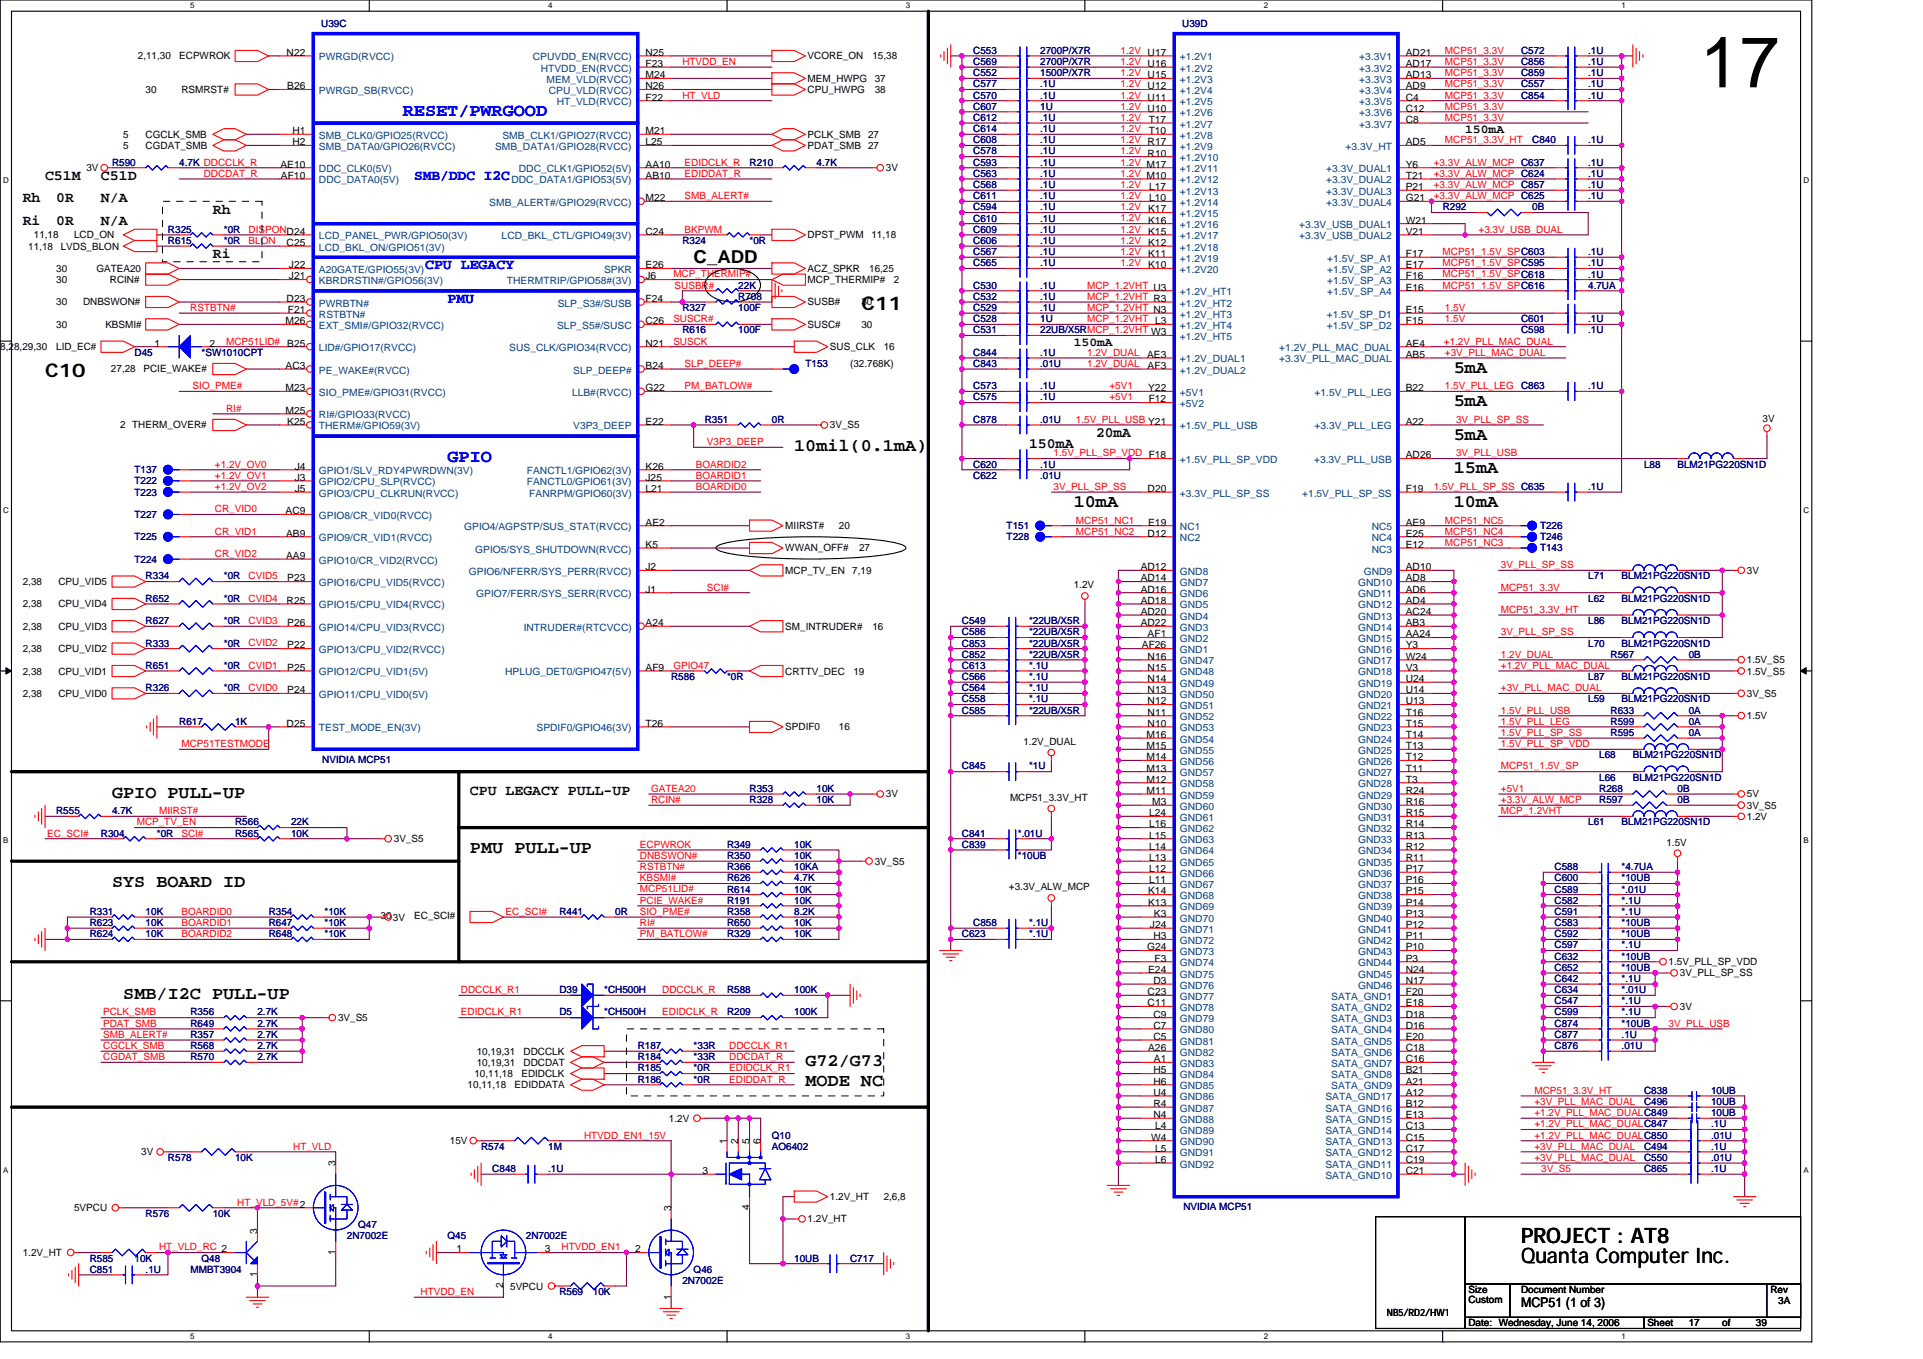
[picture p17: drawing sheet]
<svg xmlns="http://www.w3.org/2000/svg" width="297mm" height="210mm" viewBox="0 0 297 210" stroke-linecap="round" stroke-linejoin="round" font-family="sans-serif">
<defs><g id="words">
<text font-size="11" x="262.6" y="13.5">17</text>
<g font-size="3.3">
<text x="234.9" y="195.1">Quanta Computer Inc.</text>
<text x="234.9" y="192">PROJECT : AT8</text>
</g>
<g font-size="2.9">
<text x="133.1" y="47.8">C11</text>
<text x="7" y="58.2">C10</text>
</g>
<g font-size="2.8" fill="#00f">
<text x="62.2" y="17.8">RESET/PWRGOOD</text>
<text x="69.1" y="71.4">GPIO</text>
</g>
<g font-size="2.8">
<text x="107.1" y="40.6">C_ADD</text>
<text x="224.6" y="57.6">5mA</text>
<text x="224.6" y="62.7">5mA</text>
<text x="122.7" y="69.7">10mil(0.1mA)</text>
<text x="224.6" y="67.9">5mA</text>
<text x="224.6" y="73.1">15mA</text>
<text x="165.9" y="78.3">10mA</text>
<text x="224.6" y="78.3">10mA</text>
<text x="17.3" y="123.2">GPIO PULL-UP</text>
<text x="72.6" y="131.8">PMU PULL-UP</text>
<text x="17.3" y="137">SYS BOARD ID</text>
<text x="19" y="154.3">SMB/I2C PULL-UP</text>
<text x="124.4" y="164.7">G72/G73</text>
<text x="124.4" y="167.8">MODE NC</text>
</g>
<g font-size="2.2">
<text x="7" y="27.8">C51M</text>
<text x="15.6" y="27.8">C51D</text>
<text x="3.5" y="31.3">Rh</text>
<text x="3.5" y="34.7">Ri</text>
<text x="8.7" y="31.3">0R</text>
<text x="8.7" y="34.7">0R</text>
<text x="15.6" y="31.3">N/A</text>
<text x="15.6" y="34.7">N/A</text>
<text x="32.9" y="33">Rh</text>
<text x="32.9" y="39.9">Ri</text>
<text x="159" y="69.3">150mA</text>
<text x="169.3" y="67.5">20mA</text>
<text x="72.6" y="122.8">CPU LEGACY PULL-UP</text>
</g>
<g font-size="2.2" fill="#00f">
<text x="64" y="27.8">SMB/DDC I2C</text>
<text x="65.7" y="41.6">CPU LEGACY</text>
<text x="69.1" y="46.8">PMU</text>
</g>
<text font-size="2.1" x="234.9" y="201.9">MCP51 (1 of 3)</text>
<g font-size="1.9">
<text x="226.3" y="20.6">150mA</text>
<text x="165.9" y="53.4">150mA</text>
</g>
<g font-size="1.5" fill="#000080">
<text x="49.6" y="4.2">U39C</text>
<text x="182.6" y="4.2">U39D</text>
<text x="150.3" y="8.3">C553</text>
<text x="150.3" y="10">C569</text>
<text x="150.3" y="11.8">C552</text>
<text x="160.7" y="8.3">2700P/X7R</text>
<text x="160.7" y="10">2700P/X7R</text>
<text x="160.7" y="11.8">1500P/X7R</text>
<text x="234.9" y="8.3">C572</text>
<text x="234.9" y="10">C856</text>
<text x="234.9" y="11.8">C859</text>
<text x="245.3" y="8.3">.1U</text>
<text x="245.3" y="10">.1U</text>
<text x="245.3" y="11.8">.1U</text>
<text x="150.3" y="15.2">C570</text>
<text x="150.3" y="13.5">C577</text>
<text x="150.3" y="17">C607</text>
<text x="160.7" y="15.2">.1U</text>
<text x="160.7" y="13.5">.1U</text>
<text x="160.7" y="17">1U</text>
<text x="234.9" y="15.2">C854</text>
<text x="234.9" y="13.5">C557</text>
<text x="245.3" y="15.2">.1U</text>
<text x="245.3" y="13.5">.1U</text>
<text x="150.3" y="18.7">C612</text>
<text x="150.3" y="23.9">C578</text>
<text x="150.3" y="22.1">C608</text>
<text x="150.3" y="20.4">C614</text>
<text x="160.7" y="18.7">.1U</text>
<text x="160.7" y="23.9">.1U</text>
<text x="160.7" y="22.1">.1U</text>
<text x="160.7" y="20.4">.1U</text>
<text x="236.7" y="22.1">C840</text>
<text x="245.3" y="22.1">.1U</text>
<text x="17.3" y="25.6">R590</text>
<text x="27.7" y="25.6">4.7K DDCCLK_R</text>
<text x="115.8" y="25.6">R210</text>
<text x="126.1" y="25.6">4.7K</text>
<text x="150.3" y="27.3">C563</text>
<text x="150.3" y="25.6">C593</text>
<text x="150.3" y="29">C568</text>
<text x="160.7" y="27.3">.1U</text>
<text x="160.7" y="25.6">.1U</text>
<text x="160.7" y="29">.1U</text>
<text x="245.3" y="25.6">.1U</text>
<text x="245.3" y="27.3">.1U</text>
<text x="245.3" y="29">.1U</text>
<text x="25.9" y="35.9">R325</text>
<text x="34.6" y="35.9">*0R</text>
<text x="150.3" y="35.9">C609</text>
<text x="150.3" y="32.5">C594</text>
<text x="150.3" y="34.2">C610</text>
<text x="150.3" y="30.8">C611</text>
<text x="160.7" y="35.9">.1U</text>
<text x="160.7" y="32.5">.1U</text>
<text x="160.7" y="34.2">.1U</text>
<text x="160.7" y="30.8">.1U</text>
<text x="222.9" y="32.5">R292</text>
<text x="236.7" y="32.5">0B</text>
<text x="245.3" y="30.8">.1U</text>
<text x="25.9" y="37.7">R615</text>
<text x="34.6" y="37.7">*0R</text>
<text x="105.4" y="37.7">R324</text>
<text x="115.8" y="37.7">*0R</text>
<text x="150.3" y="39.4">C567</text>
<text x="150.3" y="37.7">C606</text>
<text x="150.3" y="41.1">C565</text>
<text x="160.7" y="39.4">.1U</text>
<text x="160.7" y="37.7">.1U</text>
<text x="160.7" y="41.1">.1U</text>
<text x="245.3" y="39.4">.1U</text>
<text x="245.3" y="41.1">.1U</text>
<text x="114" y="46.3">R708</text>
<text x="114" y="44.6">22K</text>
<text x="150.3" y="44.6">C530</text>
<text x="150.3" y="46.3">C532</text>
<text x="160.7" y="44.6">.1U</text>
<text x="160.7" y="46.3">.1U</text>
<text x="245.3" y="44.6">4.7UA</text>
<text x="245.3" y="42.9">.1U</text>
<text x="105.4" y="48">R327</text>
<text x="105.4" y="51.5">R616</text>
<text x="114" y="48">100F</text>
<text x="114" y="51.5">100F</text>
<text x="150.3" y="48">C529</text>
<text x="150.3" y="49.8">C528</text>
<text x="150.3" y="51.5">C531</text>
<text x="160.7" y="48">.1U</text>
<text x="160.7" y="49.8">1U</text>
<text x="160.7" y="51.5">22UB/X5RMCP_1.2VHT W3</text>
<text x="234.9" y="49.8">C601</text>
<text x="234.9" y="51.5">C598</text>
<text x="245.3" y="49.8">.1U</text>
<text x="245.3" y="51.5">.1U</text>
<text x="20.8" y="54.9">D45</text>
<text x="31.1" y="54.9">*SW1010CPT</text>
<text x="124.4" y="56.7">T153</text>
<text x="150.3" y="56.7">C843</text>
<text x="150.3" y="54.9">C844</text>
<text x="160.7" y="56.7">.01U</text>
<text x="160.7" y="54.9">.1U</text>
<text x="108.9" y="65.3">R351</text>
<text x="119.2" y="65.3">0R</text>
<text x="150.3" y="61.8">C575</text>
<text x="150.3" y="65.3">C878</text>
<text x="150.3" y="60.1">C573</text>
<text x="160.7" y="61.8">.1U</text>
<text x="160.7" y="65.3">.01U</text>
<text x="160.7" y="60.1">.1U</text>
<text x="234.9" y="60.1">C863</text>
<text x="245.3" y="60.1">.1U</text>
<text x="20.8" y="73.1">T137</text>
<text x="20.8" y="74.8">T222</text>
<text x="20.8" y="76.5">T223</text>
<text x="150.3" y="74">C622</text>
<text x="150.3" y="72.2">C620</text>
<text x="160.7" y="74">.01U</text>
<text x="160.7" y="72.2">.1U</text>
<text x="245.3" y="75.7">.1U</text>
<text x="254" y="72.2">L88</text>
<text x="259.1" y="72.2">BLM21PG220SN1D</text>
<text x="20.8" y="83.4">T225</text>
<text x="20.8" y="80">T227</text>
<text x="155.5" y="81.7">T151</text>
<text x="155.5" y="83.4">T228</text>
<text x="237.9" y="81.7">T226</text>
<text x="237.9" y="83.4">T246</text>
<text x="20.8" y="86.9">T224</text>
<text x="22.5" y="89.5">R334</text>
<text x="34.6" y="89.5">*0R</text>
<text x="237.9" y="85.2">T143</text>
<text x="245.3" y="89.5">L71</text>
<text x="250.5" y="89.5">BLM21PG220SN1D</text>
<text x="22.5" y="92.9">R652</text>
<text x="34.6" y="92.9">*0R</text>
<text x="245.3" y="92.9">L62</text>
<text x="250.5" y="92.9">BLM21PG220SN1D</text>
<text x="22.5" y="99.9">R333</text>
<text x="22.5" y="96.4">R627</text>
<text x="34.6" y="99.9">*0R</text>
<text x="34.6" y="96.4">*0R</text>
<text x="148.6" y="96.4">C549</text>
<text x="148.6" y="101.6">C852</text>
<text x="148.6" y="98.1">C586</text>
<text x="148.6" y="99.9">C853</text>
<text x="159" y="96.4">*22UB/X5R</text>
<text x="159" y="101.6">*22UB/X5R</text>
<text x="159" y="98.1">*22UB/X5R</text>
<text x="159" y="99.9">*22UB/X5R</text>
<text x="245.3" y="99.9">L70</text>
<text x="245.3" y="96.4">L86</text>
<text x="248.8" y="101.6">R567</text>
<text x="250.5" y="99.9">BLM21PG220SN1D</text>
<text x="250.5" y="96.4">BLM21PG220SN1D</text>
<text x="260.9" y="101.6">0B</text>
<text x="22.5" y="103.3">R651</text>
<text x="22.5" y="106.8">R326</text>
<text x="34.6" y="103.3">*0R</text>
<text x="34.6" y="106.8">*0R</text>
<text x="103.7" y="105">R586</text>
<text x="112.3" y="105">*0R</text>
<text x="148.6" y="106.8">C564</text>
<text x="148.6" y="103.3">C613</text>
<text x="148.6" y="105">C566</text>
<text x="159" y="106.8">*.1U</text>
<text x="159" y="103.3">*.1U</text>
<text x="159" y="105">*.1U</text>
<text x="245.3" y="105">L87</text>
<text x="250.5" y="105">BLM21PG220SN1D</text>
<text x="27.7" y="112">R617</text>
<text x="36.3" y="112">1K</text>
<text x="148.6" y="110.2">C585</text>
<text x="148.6" y="108.5">C558</text>
<text x="159" y="110.2">*22UB/X5R</text>
<text x="159" y="108.5">*.1U</text>
<text x="245.3" y="108.5">L59</text>
<text x="248.8" y="113.7">R595</text>
<text x="248.8" y="110.2">R633</text>
<text x="248.8" y="112">R599</text>
<text x="250.5" y="108.5">BLM21PG220SN1D</text>
<text x="260.9" y="113.7">0A</text>
<text x="260.9" y="110.2">0A</text>
<text x="260.9" y="112">0A</text>
<text x="49.8" y="117.8">NVIDIA MCP51</text>
<text x="148.6" y="118.9">C845</text>
<text x="159" y="118.9">*1U</text>
<text x="247" y="117.1">L68</text>
<text x="252.2" y="117.1">BLM21PG220SN1D</text>
<text x="8.7" y="125.8">R555</text>
<text x="17.3" y="125.8">4.7K</text>
<text x="115.8" y="124">R328</text>
<text x="115.8" y="122.3">R353</text>
<text x="126.1" y="124">10K</text>
<text x="126.1" y="122.3">10K</text>
<text x="247" y="120.6">L66</text>
<text x="247" y="122.3">R268</text>
<text x="247" y="124">R597</text>
<text x="252.2" y="120.6">BLM21PG220SN1D</text>
<text x="259.1" y="122.3">0B</text>
<text x="259.1" y="124">0B</text>
<text x="15.6" y="129.2">R304</text>
<text x="24.2" y="129.2">*0R</text>
<text x="36.3" y="129.2">R565</text>
<text x="36.3" y="127.5">R566</text>
<text x="45" y="129.2">10K</text>
<text x="45" y="127.5">22K</text>
<text x="112.3" y="130.9">R349</text>
<text x="122.7" y="130.9">10K</text>
<text x="148.6" y="129.2">C841</text>
<text x="148.6" y="130.9">C839</text>
<text x="157.2" y="129.2">*.01U</text>
<text x="245.3" y="127.5">L61</text>
<text x="250.5" y="127.5">BLM21PG220SN1D</text>
<text x="112.3" y="136.1">R626</text>
<text x="112.3" y="132.7">R350</text>
<text x="112.3" y="137.9">R614</text>
<text x="112.3" y="134.4">R366</text>
<text x="122.7" y="136.1">4.7K</text>
<text x="122.7" y="132.7">10K</text>
<text x="122.7" y="137.9">10K</text>
<text x="122.7" y="134.4">10KA</text>
<text x="157.2" y="132.7">*10UB</text>
<text x="240.1" y="134.4">C588</text>
<text x="240.1" y="136.1">C600</text>
<text x="240.1" y="137.9">C589</text>
<text x="250.5" y="134.4">*4.7UA</text>
<text x="250.5" y="136.1">*10UB</text>
<text x="250.5" y="137.9">*.01U</text>
<text x="13.9" y="143">R623</text>
<text x="13.9" y="141.3">R331</text>
<text x="22.5" y="143">10K</text>
<text x="22.5" y="141.3">10K</text>
<text x="41.5" y="143">R647</text>
<text x="41.5" y="141.3">R354</text>
<text x="50.1" y="143">*10K</text>
<text x="50.1" y="141.3">*10K</text>
<text x="86.4" y="141.3">R441</text>
<text x="95" y="141.3">0R</text>
<text x="112.3" y="141.3">R358</text>
<text x="112.3" y="139.6">R191</text>
<text x="112.3" y="143">R650</text>
<text x="122.7" y="141.3">8.2K</text>
<text x="122.7" y="139.6">10K</text>
<text x="122.7" y="143">10K</text>
<text x="150.3" y="143">C858</text>
<text x="159" y="143">*.1U</text>
<text x="240.1" y="143">C583</text>
<text x="240.1" y="139.6">C582</text>
<text x="240.1" y="141.3">C591</text>
<text x="250.5" y="143">*10UB</text>
<text x="250.5" y="139.6">*.1U</text>
<text x="250.5" y="141.3">*.1U</text>
<text x="13.9" y="144.8">R624</text>
<text x="22.5" y="144.8">10K</text>
<text x="41.5" y="144.8">R648</text>
<text x="50.1" y="144.8">*10K</text>
<text x="112.3" y="144.8">R329</text>
<text x="122.7" y="144.8">10K</text>
<text x="148.6" y="144.8">C623</text>
<text x="159" y="144.8">*.1U</text>
<text x="240.1" y="144.8">C592</text>
<text x="240.1" y="149.9">C652</text>
<text x="240.1" y="148.2">C632</text>
<text x="240.1" y="146.5">C597</text>
<text x="250.5" y="144.8">*10UB</text>
<text x="250.5" y="149.9">*10UB</text>
<text x="250.5" y="148.2">*10UB</text>
<text x="250.5" y="146.5">*.1U</text>
<text x="86.4" y="153.4">D39</text>
<text x="93.3" y="153.4">*CH500H</text>
<text x="112.3" y="153.4">R588</text>
<text x="122.7" y="153.4">100K</text>
<text x="240.1" y="151.7">C642</text>
<text x="240.1" y="155.1">C547</text>
<text x="240.1" y="153.4">C634</text>
<text x="250.5" y="151.7">*.1U</text>
<text x="250.5" y="155.1">*.1U</text>
<text x="250.5" y="153.4">*.01U</text>
<text x="29.4" y="160.3">R357</text>
<text x="29.4" y="158.6">R649</text>
<text x="29.4" y="156.8">R356</text>
<text x="39.8" y="160.3">2.7K</text>
<text x="39.8" y="158.6">2.7K</text>
<text x="39.8" y="156.8">2.7K</text>
<text x="86.4" y="156.8">D5</text>
<text x="93.3" y="156.8">*CH500H</text>
<text x="112.3" y="156.8">R209</text>
<text x="122.7" y="156.8">100K</text>
<text x="240.1" y="156.8">C599</text>
<text x="240.1" y="160.3">C877</text>
<text x="240.1" y="158.6">C874</text>
<text x="250.5" y="156.8">*.1U</text>
<text x="250.5" y="160.3">.1U</text>
<text x="250.5" y="158.6">*10UB</text>
<text x="29.4" y="162">R568</text>
<text x="29.4" y="163.8">R570</text>
<text x="39.8" y="162">2.7K</text>
<text x="39.8" y="163.8">2.7K</text>
<text x="98.5" y="167.2">R186</text>
<text x="98.5" y="165.5">R185</text>
<text x="98.5" y="163.8">R184</text>
<text x="98.5" y="162">R187</text>
<text x="107.1" y="167.2">*0R</text>
<text x="107.1" y="165.5">*0R</text>
<text x="107.1" y="163.8">*33R</text>
<text x="107.1" y="162">*33R</text>
<text x="240.1" y="162">C876</text>
<text x="250.5" y="162">.01U</text>
<text x="254" y="169">C838</text>
<text x="254" y="170.7">C496</text>
<text x="264.3" y="172.4">10UB</text>
<text x="264.3" y="169">10UB</text>
<text x="264.3" y="170.7">10UB</text>
<text x="25.9" y="179.3">R578</text>
<text x="36.3" y="179.3">10K</text>
<text x="74.3" y="177.6">R574</text>
<text x="84.7" y="177.6">1M</text>
<text x="119.2" y="175.9">Q10</text>
<text x="119.2" y="177.6">AO6402</text>
<text x="254" y="179.3">C550</text>
<text x="254" y="177.6">C494</text>
<text x="264.3" y="174.1">.1U</text>
<text x="264.3" y="175.9">.01U</text>
<text x="264.3" y="179.3">.01U</text>
<text x="264.3" y="177.6">.1U</text>
<text x="76" y="181">C848</text>
<text x="84.7" y="181">.1U</text>
<text x="254" y="181">C865</text>
<text x="264.3" y="181">.1U</text>
<text x="22.5" y="187.9">R576</text>
<text x="32.9" y="187.9">10K</text>
<text x="53.6" y="191.4">2N7002E</text>
<text x="55.3" y="189.7">Q47</text>
<text x="69.1" y="191.4">Q45</text>
<text x="81.2" y="191.4">2N7002E</text>
<text x="182.8" y="186.9">NVIDIA MCP51</text>
<text x="13.9" y="194.9">R585</text>
<text x="13.9" y="196.6">C851</text>
<text x="20.8" y="194.9">10K</text>
<text x="22.5" y="196.6">.1U</text>
<text x="29.4" y="196.6">MMBT3904</text>
<text x="31.1" y="194.9">Q48</text>
<text x="107.1" y="196.6">Q46</text>
<text x="122.7" y="194.9">10UB</text>
<text x="131.3" y="194.9">C717</text>
<text x="86.4" y="200">R569</text>
<text x="91.6" y="200">10K</text>
<text x="105.4" y="198.3">2N7002E</text>
</g>
<g font-size="1.5">
<text x="21.3" y="9.2">2,11,30</text>
<text x="27.7" y="9.2">ECPWROK</text>
<text x="44.3" y="8.6">N22</text>
<text x="99.7" y="10.4">F23</text>
<text x="99.7" y="8.6">N25</text>
<text x="124.8" y="9.2">VCORE_ON</text>
<text x="134.8" y="9.2">15,38</text>
<text x="217.1" y="8.6">AD21</text>
<text x="217.1" y="10.4">AD17</text>
<text x="22.5" y="14.4">30</text>
<text x="28" y="14.4">RSMRST#</text>
<text x="44.4" y="13.8">B26</text>
<text x="99.7" y="12.1">M24</text>
<text x="99.7" y="13.8">N26</text>
<text x="99.7" y="15.5">F22</text>
<text x="124.8" y="14.4">CPU_HWPG</text>
<text x="124.8" y="12.6">MEM_HWPG</text>
<text x="135.1" y="14.4">38</text>
<text x="135.1" y="12.6">37</text>
<text x="217.1" y="12.1">AD13</text>
<text x="217.1" y="13.8">AD9</text>
<text x="217.1" y="15.5">C4</text>
<text x="217.1" y="17.3">C12</text>
<text x="19" y="23">5</text>
<text x="19" y="21.3">5</text>
<text x="22.5" y="23">CGDAT_SMB</text>
<text x="22.5" y="21.3">CGCLK_SMB</text>
<text x="45.2" y="20.7">H1</text>
<text x="45.2" y="22.4">H2</text>
<text x="99.7" y="22.4">L25</text>
<text x="99.7" y="20.7">M21</text>
<text x="124.8" y="21.3">PCLK_SMB</text>
<text x="124.8" y="23">PDAT_SMB 27</text>
<text x="134.1" y="21.3">27</text>
<text x="177.4" y="19">T17</text>
<text x="177.4" y="20.7">T10</text>
<text x="217.1" y="19">C8</text>
<text x="217.1" y="22.4">AD5</text>
<text x="13.4" y="26.5">3V</text>
<text x="43.3" y="25.9">AE10</text>
<text x="43.4" y="27.6">AF10</text>
<text x="99.7" y="27.6">AB10</text>
<text x="99.7" y="25.9">AA10</text>
<text x="136.8" y="26.5">3V</text>
<text x="177.5" y="29.4">L17</text>
<text x="217.1" y="25.9">Y6</text>
<text x="217.1" y="27.6">T21</text>
<text x="217.1" y="29.4">P21</text>
<text x="99.7" y="31.1">M22</text>
<text x="177.4" y="32.8">K17</text>
<text x="177.4" y="34.5">K16</text>
<text x="177.5" y="31.1">L10</text>
<text x="217.1" y="31.1">G21</text>
<text x="217.1" y="34.5">W21</text>
<text x="4.4" y="38.5">11,18</text>
<text x="5.2" y="36.8">11,18</text>
<text x="8.7" y="42">30</text>
<text x="9.4" y="38.5">LVDS_BLON</text>
<text x="11.4" y="36.8">LCD_ON</text>
<text x="14.9" y="42">GATEA20</text>
<text x="44.3" y="38">C25</text>
<text x="44.6" y="41.4">J22</text>
<text x="99.7" y="41.4">E26</text>
<text x="99.7" y="36.3">C24</text>
<text x="124.8" y="42">ACZ_SPKR</text>
<text x="124.8" y="36.8">DPST_PWM</text>
<text x="134.3" y="42">16,25</text>
<text x="134.6" y="36.8">11,18</text>
<text x="177.4" y="36.3">K15</text>
<text x="177.4" y="38">K12</text>
<text x="177.4" y="39.7">K11</text>
<text x="177.4" y="41.4">K10</text>
<text x="217.1" y="39.7">F17</text>
<text x="217.1" y="41.4">E17</text>
<text x="217.1" y="36.3">V21</text>
<text x="8.7" y="43.7">30</text>
<text x="8.7" y="47.2">30</text>
<text x="12.8" y="47.2">DNBSWON#</text>
<text x="17" y="43.7">RCIN#</text>
<text x="44.3" y="46.6">D23</text>
<text x="44.6" y="43.2">J21</text>
<text x="99.7" y="46.6">F24</text>
<text x="99.7" y="43.2">J6</text>
<text x="124.8" y="47.2">SUSB#</text>
<text x="124.8" y="43.7">MCP_THERMIP#</text>
<text x="133" y="47.2">30</text>
<text x="138" y="43.7">2</text>
<text x="217.1" y="43.2">F16</text>
<text x="217.1" y="44.9">E16</text>
<text x="8.7" y="50.6">30</text>
<text x="16.3" y="50.6">KBSMI#</text>
<text x="23.9" y="53.5">1</text>
<text x="32.3" y="53.5">2</text>
<text x="44.1" y="50.1">M26</text>
<text x="44.4" y="53.5">B25</text>
<text x="44.4" y="48.3">F21</text>
<text x="99.7" y="50.1">C26</text>
<text x="99.7" y="53.5">N21</text>
<text x="124.8" y="50.6">SUSC#</text>
<text x="133" y="50.6">30</text>
<text x="217.1" y="48.3">E15</text>
<text x="217.1" y="50.1">F15</text>
<text x="217.1" y="53.5">AE4</text>
<text x="0" y="54.1">8,28,29,30</text>
<text x="8.7" y="54.1">LID_EC#</text>
<text x="17.1" y="57.5">27,28</text>
<text x="22.2" y="57.5">PCIE_WAKE#</text>
<text x="44.1" y="57">AC3</text>
<text x="99.7" y="57">B24</text>
<text x="128.2" y="54.1">SUS_CLK</text>
<text x="131.3" y="56.7">(32.768K)</text>
<text x="136.5" y="54.1">16</text>
<text x="177.2" y="55.3">AE3</text>
<text x="177.3" y="57">AF3</text>
<text x="217.1" y="55.3">AB5</text>
<text x="44.1" y="63.9">M25</text>
<text x="44.1" y="60.4">M23</text>
<text x="44.4" y="65.6">K25</text>
<text x="99.7" y="60.4">G22</text>
<text x="99.7" y="65.6">E22</text>
<text x="177.4" y="60.4">Y22</text>
<text x="177.4" y="62.2">F12</text>
<text x="217.1" y="60.4">B22</text>
<text x="217.1" y="65.6">A22</text>
<text x="272.3" y="65.1">3V</text>
<text x="18.5" y="66.2">2 THERM_OVER#</text>
<text x="128.2" y="66.2">3V_S5</text>
<text x="217.1" y="70.8">AD26</text>
<text x="45.5" y="72.5">J4</text>
<text x="45.5" y="74.3">J3</text>
<text x="45.5" y="76">J5</text>
<text x="99.7" y="72.5">K26</text>
<text x="99.7" y="74.3">J25</text>
<text x="99.7" y="76">L21</text>
<text x="177.3" y="76">D20</text>
<text x="217.1" y="76">F19</text>
<text x="44.1" y="79.4">AC9</text>
<text x="44.2" y="82.9">AB9</text>
<text x="99.7" y="81.2">AE2</text>
<text x="121.3" y="81.7">MIIRST#</text>
<text x="129.6" y="81.7">20</text>
<text x="177.3" y="82.9">D12</text>
<text x="177.4" y="81.2">E19</text>
<text x="217.1" y="82.9">E25</text>
<text x="217.1" y="81.2">AE9</text>
<text x="44.2" y="86.3">AA9</text>
<text x="44.4" y="89.8">P23</text>
<text x="99.7" y="88.1">J2</text>
<text x="99.7" y="84.6">K5</text>
<text x="121.3" y="88.6">MCP_TV_EN</text>
<text x="121.3" y="85.2">WWAN_OFF#</text>
<text x="131.7" y="88.6">7,19</text>
<text x="132.7" y="85.2">27</text>
<text x="176.2" y="89.8">AD14</text>
<text x="176.2" y="88.1">AD12</text>
<text x="217.1" y="88.1">AD10</text>
<text x="217.1" y="89.8">AD8</text>
<text x="217.1" y="84.6">E12</text>
<text x="269.8" y="88.6">3V</text>
<text x="3.5" y="90.4">2,38</text>
<text x="3.5" y="93.8">2,38</text>
<text x="9" y="90.4">CPU_VID5</text>
<text x="9" y="93.8">CPU_VID4</text>
<text x="44.3" y="93.3">R25</text>
<text x="99.7" y="91.5">J1</text>
<text x="165.9" y="90.9">1.2V</text>
<text x="176.2" y="95">AD20</text>
<text x="176.2" y="93.3">AD18</text>
<text x="176.2" y="91.5">AD16</text>
<text x="217.1" y="91.5">AD6</text>
<text x="217.1" y="93.3">AD4</text>
<text x="217.1" y="95">AC24</text>
<text x="3.5" y="97.3">2,38</text>
<text x="3.5" y="100.7">2,38</text>
<text x="9" y="97.3">CPU_VID3</text>
<text x="9" y="100.7">CPU_VID2</text>
<text x="44.4" y="100.2">P22</text>
<text x="44.4" y="96.7">P26</text>
<text x="99.7" y="96.7">A24</text>
<text x="121.3" y="97.3">SM_INTRUDER#</text>
<text x="134.8" y="97.3">16</text>
<text x="176.2" y="96.7">AD22</text>
<text x="176.4" y="100.2">AF26</text>
<text x="177.3" y="101.9">N16</text>
<text x="177.3" y="98.4">AF1</text>
<text x="217.1" y="96.7">AB3</text>
<text x="217.1" y="98.4">AA24</text>
<text x="217.1" y="100.2">Y3</text>
<text x="217.1" y="101.9">W24</text>
<text x="3.5" y="104.2">2,38</text>
<text x="3.5" y="107.6">2,38</text>
<text x="9" y="104.2">CPU_VID1</text>
<text x="9" y="107.6">CPU_VID0</text>
<text x="44.4" y="107.1">P24</text>
<text x="44.4" y="103.6">P25</text>
<text x="99.7" y="103.6">AF9</text>
<text x="121.3" y="104.2">CRTTV_DEC</text>
<text x="131.8" y="104.2">19</text>
<text x="177.3" y="103.6">N15</text>
<text x="177.3" y="105.3">N14</text>
<text x="177.3" y="107.1">N13</text>
<text x="217.1" y="103.6">V3</text>
<text x="217.1" y="105.3">U24</text>
<text x="217.1" y="107.1">U14</text>
<text x="269.8" y="102.4">1.5V_S5</text>
<text x="269.8" y="104.2">1.5V_S5</text>
<text x="269.8" y="107.6">3V_S5</text>
<text x="44.3" y="112.2">D25</text>
<text x="99.7" y="112.2">T26</text>
<text x="121.3" y="112.8">SPDIF0</text>
<text x="129.6" y="112.8">16</text>
<text x="177.1" y="114">M16</text>
<text x="177.3" y="108.8">N12</text>
<text x="177.3" y="110.5">N11</text>
<text x="177.3" y="112.2">N10</text>
<text x="217.1" y="108.8">U13</text>
<text x="217.1" y="110.5">T16</text>
<text x="217.1" y="112.2">T15</text>
<text x="217.1" y="114">T14</text>
<text x="269.8" y="111.1">1.5V</text>
<text x="158.1" y="115.1">1.2V_DUAL</text>
<text x="177.1" y="115.7">M15</text>
<text x="177.1" y="117.4">M14</text>
<text x="177.1" y="119.2">M13</text>
<text x="217.1" y="115.7">T13</text>
<text x="217.1" y="117.4">T12</text>
<text x="217.1" y="119.2">T11</text>
<text x="136.8" y="123.2">3V</text>
<text x="156" y="123.7">MCP51_3.3V_HT</text>
<text x="177.1" y="120.9">M12</text>
<text x="177.1" y="122.6">M11</text>
<text x="178" y="124.4">M3</text>
<text x="217.1" y="120.9">T3</text>
<text x="217.1" y="122.6">R24</text>
<text x="217.1" y="124.4">R16</text>
<text x="269.8" y="123.2">5V</text>
<text x="269.8" y="124.9">3V_S5</text>
<text x="60.9" y="130.1">3V_S5</text>
<text x="177.5" y="126.1">L24</text>
<text x="177.5" y="127.8">L16</text>
<text x="177.5" y="129.5">L15</text>
<text x="177.5" y="131.3">L14</text>
<text x="217.1" y="126.1">R15</text>
<text x="217.1" y="127.8">R14</text>
<text x="217.1" y="129.5">R13</text>
<text x="217.1" y="131.3">R12</text>
<text x="257.4" y="130.6">1.5V</text>
<text x="269.8" y="126.6">1.2V</text>
<text x="135.1" y="133.5">3V_S5</text>
<text x="155.8" y="137.5">+3.3V_ALW_MCP</text>
<text x="177.5" y="133">L13</text>
<text x="177.5" y="134.7">L12</text>
<text x="177.5" y="136.4">L11</text>
<text x="217.1" y="133">R11</text>
<text x="217.1" y="134.7">P17</text>
<text x="217.1" y="136.4">P16</text>
<text x="58.8" y="142">303V</text>
<text x="64" y="142">EC_SCI#</text>
<text x="177.4" y="138.2">K14</text>
<text x="177.4" y="139.9">K13</text>
<text x="177.6" y="143.3">J24</text>
<text x="178.2" y="141.6">K3</text>
<text x="217.1" y="138.2">P15</text>
<text x="217.1" y="139.9">P14</text>
<text x="217.1" y="141.6">P13</text>
<text x="217.1" y="143.3">P12</text>
<text x="177.2" y="146.8">G24</text>
<text x="178.2" y="145.1">H3</text>
<text x="178.3" y="148.5">F3</text>
<text x="217.1" y="145.1">P11</text>
<text x="217.1" y="146.8">P10</text>
<text x="217.1" y="148.5">P3</text>
<text x="257.7" y="149.1">1.5V_PLL_SP_VDD</text>
<text x="177.3" y="153.7">C23</text>
<text x="177.3" y="155.4">C11</text>
<text x="177.4" y="150.3">E24</text>
<text x="178.2" y="152">D3</text>
<text x="217.1" y="150.3">N24</text>
<text x="217.1" y="152">N17</text>
<text x="217.1" y="153.7">F20</text>
<text x="217.1" y="155.4">E18</text>
<text x="259.5" y="150.8">3V_PLL_SP_SS</text>
<text x="259.5" y="156">3V</text>
<text x="52.2" y="157.7">3V_S5</text>
<text x="178.2" y="157.2">C9</text>
<text x="178.2" y="158.9">C7</text>
<text x="178.2" y="160.6">C5</text>
<text x="217.1" y="157.2">D18</text>
<text x="217.1" y="158.9">D16</text>
<text x="217.1" y="160.6">E20</text>
<text x="73.3" y="166.3">10,11,18</text>
<text x="73.6" y="164.6">10,19,31</text>
<text x="73.6" y="162.9">10,19,31</text>
<text x="80.5" y="166.3">EDIDCLK</text>
<text x="80.9" y="164.6">DDCDAT</text>
<text x="80.9" y="162.9">DDCCLK</text>
<text x="177.4" y="162.3">A26</text>
<text x="178.2" y="165.8">H5</text>
<text x="178.2" y="167.5">H6</text>
<text x="178.2" y="164.1">A1</text>
<text x="217.1" y="162.3">C18</text>
<text x="217.1" y="164.1">C16</text>
<text x="217.1" y="165.8">B21</text>
<text x="217.1" y="167.5">A21</text>
<text x="72.2" y="168.1">10,11,18</text>
<text x="79.5" y="168.1">EDIDDATA</text>
<text x="103.3" y="173.3">1.2V</text>
<text x="178.2" y="169.2">U4</text>
<text x="178.2" y="171">R4</text>
<text x="178.2" y="172.7">N4</text>
<text x="217.1" y="169.2">A12</text>
<text x="217.1" y="171">B12</text>
<text x="217.1" y="172.7">E13</text>
<text x="21.8" y="178.4">3V</text>
<text x="69.5" y="176.7">15V</text>
<text x="112.3" y="176.7" transform="rotate(-90 112.3 176.7)">1</text>
<text x="114" y="176.7" transform="rotate(-90 114 176.7)">2</text>
<text x="115.8" y="176.7" transform="rotate(-90 115.8 176.7)">5</text>
<text x="117.5" y="176.7" transform="rotate(-90 117.5 176.7)">6</text>
<text x="177.8" y="176.2">W4</text>
<text x="178.4" y="174.4">L4</text>
<text x="178.4" y="177.9">L5</text>
<text x="178.4" y="179.6">L6</text>
<text x="217.1" y="174.4">C13</text>
<text x="217.1" y="176.2">C15</text>
<text x="217.1" y="177.9">C17</text>
<text x="217.1" y="179.6">C19</text>
<text x="51.8" y="180.1" transform="rotate(-90 51.8 180.1)">3</text>
<text x="108.5" y="181.3">3</text>
<text x="128.2" y="185.4">1.2V_HT</text>
<text x="136.5" y="185.4">2,6,8</text>
<text x="217.1" y="181.3">C21</text>
<text x="11.4" y="187.1">5VPCU</text>
<text x="39.7" y="190.5" transform="rotate(-90 39.7 190.5)">3</text>
<text x="103.6" y="187.1" transform="rotate(-90 103.6 187.1)">3</text>
<text x="115.8" y="186.9" transform="rotate(-90 115.8 186.9)">4</text>
<text x="124.8" y="188.8">1.2V_HT</text>
<text x="3.5" y="194">1.2V_HT</text>
<text x="39.7" y="197.3" transform="rotate(-90 39.7 197.3)">1</text>
<text x="51.8" y="193.8" transform="rotate(-90 51.8 193.8)">1</text>
<text x="70.5" y="193.4">1</text>
<text x="84.2" y="193.4">3</text>
<text x="98.1" y="193.4">2</text>
<text x="77.7" y="199" transform="rotate(-90 77.7 199)">2</text>
<text x="78.8" y="199.2">5VPCU</text>
<text x="103.6" y="200.7" transform="rotate(-90 103.6 200.7)">1</text>
<text x="214.2" y="203.2">NB5/RD2/HW1</text>
<text x="226.8" y="199.7">Size</text>
<text x="226.8" y="201.3">Custom</text>
<text x="234.9" y="199.7">Document Number</text>
<text x="273.5" y="199.7">Rev</text>
<text x="274.7" y="201.4">3A</text>
<text x="226.8" y="204.9">Date: Wednesday, June 14, 2006</text>
<text x="254.5" y="204.9">Sheet</text>
<text x="260.9" y="204.9">17</text>
<text x="266" y="204.9">of</text>
<text x="271.2" y="204.9">39</text>
</g>
<g font-size="1.5" fill="#004080">
<text x="49.3" y="9.3">PWRGD(RVCC)</text>
<text x="82.3" y="9.3">CPUVDD_EN(RVCC)</text>
<text x="83.5" y="11.1">HTVDD_EN(RVCC)</text>
<text x="182.3" y="9.3">+1.2V1</text>
<text x="182.3" y="11.1">+1.2V2</text>
<text x="210" y="9.3">+3.3V1</text>
<text x="210" y="11.1">+3.3V2</text>
<text x="49.3" y="14.5">PWRGD_SB(RVCC)</text>
<text x="84.4" y="12.8">MEM_VLD(RVCC)</text>
<text x="84.8" y="14.5">CPU_VLD(RVCC)</text>
<text x="86" y="16.3">HT_VLD(RVCC)</text>
<text x="182.3" y="12.8">+1.2V3</text>
<text x="182.3" y="14.5">+1.2V4</text>
<text x="182.3" y="16.3">+1.2V5</text>
<text x="182.3" y="18">+1.2V6</text>
<text x="210" y="12.8">+3.3V3</text>
<text x="210" y="14.5">+3.3V4</text>
<text x="210" y="16.3">+3.3V5</text>
<text x="210" y="18">+3.3V6</text>
<text x="49.3" y="21.4">SMB_CLK0/GPIO25(RVCC)</text>
<text x="49.3" y="23.2">SMB_DATA0/GPIO26(RVCC)</text>
<text x="76.5" y="23.2">SMB_DATA1/GPIO28(RVCC)</text>
<text x="77.6" y="21.4">SMB_CLK1/GPIO27(RVCC)</text>
<text x="182.3" y="19.7">+1.2V7</text>
<text x="182.3" y="21.4">+1.2V8</text>
<text x="182.3" y="23.2">+1.2V9</text>
<text x="207.9" y="23.2">+3.3V_HT</text>
<text x="210" y="19.7">+3.3V7</text>
<text x="49.3" y="26.6">DDC_CLK0(5V)</text>
<text x="49.3" y="28.3">DDC_DATA0(5V)</text>
<text x="79" y="28.3">DDC_DATA1/GPIO53(5V)</text>
<text x="80.2" y="26.6">DDC_CLK1/GPIO52(5V)</text>
<text x="182.3" y="24.9">+1.2V10</text>
<text x="182.3" y="26.6">+1.2V11</text>
<text x="182.3" y="28.3">+1.2V12</text>
<text x="204.8" y="26.6">+3.3V_DUAL1</text>
<text x="204.8" y="28.3">+3.3V_DUAL2</text>
<text x="75.6" y="31.8">SMB_ALERT#/GPIO29(RVCC)</text>
<text x="182.3" y="30.1">+1.2V13</text>
<text x="182.3" y="31.8">+1.2V14</text>
<text x="182.3" y="33.5">+1.2V15</text>
<text x="182.3" y="35.2">+1.2V16</text>
<text x="200.7" y="35.2">+3.3V_USB_DUAL1</text>
<text x="204.8" y="30.1">+3.3V_DUAL3</text>
<text x="204.8" y="31.8">+3.3V_DUAL4</text>
<text x="49.3" y="37">LCD_PANEL_PWR/GPIO50(3V)</text>
<text x="49.3" y="38.7">LCD_BKL_ON/GPIO51(3V)</text>
<text x="77.5" y="37">LCD_BKL_CTL/GPIO49(3V)</text>
<text x="182.3" y="37">+1.2V17</text>
<text x="182.3" y="38.7">+1.2V18</text>
<text x="182.3" y="40.4">+1.2V19</text>
<text x="200.7" y="37">+3.3V_USB_DUAL2</text>
<text x="205" y="40.4">+1.5V_SP_A1</text>
<text x="49.3" y="42.2">A20GATE/GPIO55(3V)</text>
<text x="49.3" y="47.3">PWRBTN#</text>
<text x="49.3" y="43.9">KBRDRSTIN#/GPIO56(3V)</text>
<text x="78.3" y="43.9">THERMTRIP/GPIO58#(3V)</text>
<text x="86.1" y="47.3">SLP_S3#/SUSB</text>
<text x="93.3" y="42.2">SPKR</text>
<text x="182.3" y="42.2">+1.2V20</text>
<text x="182.3" y="45.6">+1.2V_HT1</text>
<text x="182.3" y="47.3">+1.2V_HT2</text>
<text x="205" y="42.2">+1.5V_SP_A2</text>
<text x="205" y="43.9">+1.5V_SP_A3</text>
<text x="205" y="45.6">+1.5V_SP_A4</text>
<text x="49.3" y="50.8">EXT_SMI#/GPIO32(RVCC)</text>
<text x="49.3" y="49.1">RSTBTN#</text>
<text x="86.1" y="50.8">SLP_S5#/SUSC</text>
<text x="182.3" y="49.1">+1.2V_HT3</text>
<text x="182.3" y="50.8">+1.2V_HT4</text>
<text x="182.3" y="52.5">+1.2V_HT5</text>
<text x="204.9" y="49.1">+1.5V_SP_D1</text>
<text x="204.9" y="50.8">+1.5V_SP_D2</text>
<text x="49.3" y="57.7">PE_WAKE#(RVCC)</text>
<text x="49.3" y="54.3">LID#/GPIO17(RVCC)</text>
<text x="78.7" y="54.3">SUS_CLK/GPIO34(RVCC)</text>
<text x="88.5" y="57.7">SLP_DEEP#</text>
<text x="182.3" y="56">+1.2V_DUAL1</text>
<text x="182.3" y="57.7">+1.2V_DUAL2</text>
<text x="197.6" y="54.3">+1.2V_PLL_MAC_DUAL</text>
<text x="197.6" y="56">+3.3V_PLL_MAC_DUAL</text>
<text x="49.3" y="64.6">RI#/GPIO33(RVCC)</text>
<text x="49.3" y="61.2">SIO_PME#/GPIO31(RVCC)</text>
<text x="88.4" y="61.2">LLB#(RVCC)</text>
<text x="182.3" y="61.2">+5V1</text>
<text x="182.3" y="62.9">+5V2</text>
<text x="203.1" y="61.2">+1.5V_PLL_LEG</text>
<text x="49.3" y="66.3">THERM#/GPIO59(3V)</text>
<text x="88.5" y="66.3">V3P3_DEEP</text>
<text x="182.3" y="66.3">+1.5V_PLL_USB</text>
<text x="182.3" y="71.5">+1.5V_PLL_SP_VDD</text>
<text x="203" y="71.5">+3.3V_PLL_USB</text>
<text x="203.1" y="66.3">+3.3V_PLL_LEG</text>
<text x="49.3" y="73.3">GPIO1/SLV_RDY4PWRDWN(3V)</text>
<text x="49.3" y="75">GPIO2/CPU_SLP(RVCC)</text>
<text x="49.3" y="76.7">GPIO3/CPU_CLKRUN(RVCC)</text>
<text x="81.4" y="73.3">FANCTL1/GPIO62(3V)</text>
<text x="81.4" y="75">FANCTL0/GPIO61(3V)</text>
<text x="81.8" y="76.7">FANRPM/GPIO60(3V)</text>
<text x="182.3" y="76.7">+3.3V_PLL_SP_SS</text>
<text x="201.1" y="76.7">+1.5V_PLL_SP_SS</text>
<text x="49.3" y="80.2">GPIO8/CR_VID0(RVCC)</text>
<text x="49.3" y="83.6">GPIO9/CR_VID1(RVCC)</text>
<text x="71.7" y="81.9">GPIO4/AGPSTP/SUS_STAT(RVCC)</text>
<text x="182.3" y="81.9">NC1</text>
<text x="182.3" y="83.6">NC2</text>
<text x="211.9" y="83.6">NC4</text>
<text x="211.9" y="81.9">NC5</text>
<text x="49.3" y="87.1">GPIO10/CR_VID2(RVCC)</text>
<text x="72.4" y="88.8">GPIO6/NFERR/SYS_PERR(RVCC)</text>
<text x="73.4" y="85.3">GPIO5/SYS_SHUTDOWN(RVCC)</text>
<text x="182.3" y="88.8">GND8</text>
<text x="210.7" y="88.8">GND9</text>
<text x="211.9" y="85.3">NC3</text>
<text x="49.3" y="94">GPIO15/CPU_VID4(RVCC)</text>
<text x="49.3" y="90.5">GPIO16/CPU_VID5(RVCC)</text>
<text x="73.6" y="92.2">GPIO7/FERR/SYS_SERR(RVCC)</text>
<text x="182.3" y="95.7">GND4</text>
<text x="182.3" y="94">GND5</text>
<text x="182.3" y="92.2">GND6</text>
<text x="182.3" y="90.5">GND7</text>
<text x="209.8" y="90.5">GND10</text>
<text x="209.8" y="92.2">GND11</text>
<text x="209.8" y="94">GND12</text>
<text x="209.8" y="95.7">GND13</text>
<text x="49.3" y="100.9">GPIO13/CPU_VID2(RVCC)</text>
<text x="49.3" y="97.4">GPIO14/CPU_VID3(RVCC)</text>
<text x="80.9" y="97.4">INTRUDER#(RTCVCC)</text>
<text x="182.3" y="100.9">GND1</text>
<text x="182.3" y="99.2">GND2</text>
<text x="182.3" y="97.4">GND3</text>
<text x="209.8" y="97.4">GND14</text>
<text x="209.8" y="99.2">GND15</text>
<text x="209.8" y="100.9">GND16</text>
<text x="49.3" y="107.8">GPIO11/CPU_VID0(5V)</text>
<text x="49.3" y="104.3">GPIO12/CPU_VID1(5V)</text>
<text x="78" y="104.3">HPLUG_DET0/GPIO47(5V)</text>
<text x="182.3" y="102.6">GND47</text>
<text x="182.3" y="104.3">GND48</text>
<text x="182.3" y="106.1">GND49</text>
<text x="182.3" y="107.8">GND50</text>
<text x="209.8" y="102.6">GND17</text>
<text x="209.8" y="104.3">GND18</text>
<text x="209.8" y="106.1">GND19</text>
<text x="209.8" y="107.8">GND20</text>
<text x="49.3" y="113">TEST_MODE_EN(3V)</text>
<text x="82.9" y="113">SPDIF0/GPIO46(3V)</text>
<text x="182.3" y="109.5">GND51</text>
<text x="182.3" y="111.3">GND52</text>
<text x="182.3" y="113">GND53</text>
<text x="209.8" y="109.5">GND21</text>
<text x="209.8" y="111.3">GND22</text>
<text x="209.8" y="113">GND23</text>
<text x="182.3" y="114.7">GND54</text>
<text x="182.3" y="116.4">GND55</text>
<text x="182.3" y="118.2">GND56</text>
<text x="182.3" y="119.9">GND57</text>
<text x="209.8" y="114.7">GND24</text>
<text x="209.8" y="116.4">GND25</text>
<text x="209.8" y="118.2">GND26</text>
<text x="209.8" y="119.9">GND27</text>
<text x="182.3" y="121.6">GND58</text>
<text x="182.3" y="123.3">GND59</text>
<text x="182.3" y="125.1">GND60</text>
<text x="209.8" y="121.6">GND28</text>
<text x="209.8" y="123.3">GND29</text>
<text x="209.8" y="125.1">GND30</text>
<text x="182.3" y="126.8">GND61</text>
<text x="182.3" y="128.5">GND62</text>
<text x="182.3" y="130.2">GND63</text>
<text x="182.3" y="132">GND64</text>
<text x="209.8" y="126.8">GND31</text>
<text x="209.8" y="128.5">GND32</text>
<text x="209.8" y="130.2">GND33</text>
<text x="209.8" y="132">GND34</text>
<text x="182.3" y="133.7">GND65</text>
<text x="182.3" y="135.4">GND66</text>
<text x="182.3" y="137.2">GND67</text>
<text x="209.8" y="133.7">GND35</text>
<text x="209.8" y="135.4">GND36</text>
<text x="209.8" y="137.2">GND37</text>
<text x="182.3" y="138.9">GND68</text>
<text x="182.3" y="140.6">GND69</text>
<text x="182.3" y="142.3">GND70</text>
<text x="209.8" y="138.9">GND38</text>
<text x="209.8" y="140.6">GND39</text>
<text x="209.8" y="142.3">GND40</text>
<text x="182.3" y="144.1">GND71</text>
<text x="182.3" y="145.8">GND72</text>
<text x="182.3" y="147.5">GND73</text>
<text x="182.3" y="149.2">GND74</text>
<text x="209.8" y="144.1">GND41</text>
<text x="209.8" y="145.8">GND42</text>
<text x="209.8" y="147.5">GND43</text>
<text x="209.8" y="149.2">GND44</text>
<text x="182.3" y="151">GND75</text>
<text x="182.3" y="152.7">GND76</text>
<text x="182.3" y="154.4">GND77</text>
<text x="205.6" y="154.4">SATA_GND1</text>
<text x="209.8" y="151">GND45</text>
<text x="209.8" y="152.7">GND46</text>
<text x="182.3" y="156.1">GND78</text>
<text x="182.3" y="157.9">GND79</text>
<text x="182.3" y="159.6">GND80</text>
<text x="182.3" y="161.3">GND81</text>
<text x="205.6" y="156.1">SATA_GND2</text>
<text x="205.6" y="157.9">SATA_GND3</text>
<text x="205.6" y="159.6">SATA_GND4</text>
<text x="205.6" y="161.3">SATA_GND5</text>
<text x="182.3" y="163.1">GND82</text>
<text x="182.3" y="164.8">GND83</text>
<text x="182.3" y="166.5">GND84</text>
<text x="205.6" y="163.1">SATA_GND6</text>
<text x="205.6" y="164.8">SATA_GND7</text>
<text x="205.6" y="166.5">SATA_GND8</text>
<text x="182.3" y="168.3">GND85</text>
<text x="182.3" y="170">GND86</text>
<text x="182.3" y="171.7">GND87</text>
<text x="182.3" y="173.4">GND88</text>
<text x="204.7" y="170">SATA_GND17</text>
<text x="204.7" y="171.7">SATA_GND16</text>
<text x="204.7" y="173.4">SATA_GND15</text>
<text x="205.6" y="168.3">SATA_GND9</text>
<text x="182.3" y="175.2">GND89</text>
<text x="182.3" y="176.9">GND90</text>
<text x="182.3" y="178.6">GND91</text>
<text x="204.7" y="175.2">SATA_GND14</text>
<text x="204.7" y="176.9">SATA_GND13</text>
<text x="204.7" y="178.6">SATA_GND12</text>
<text x="182.3" y="180.3">GND92</text>
<text x="204.7" y="180.3">SATA_GND11</text>
<text x="204.7" y="182.1">SATA_GND10</text>
</g>
<g font-size="1.5" fill="#f00">
<text x="105.4" y="10">HTVDD_EN</text>
<text x="173.1" y="8.3">1.2V U17</text>
<text x="173.1" y="11.8">1.2V U15</text>
<text x="173.1" y="10">1.2V U16</text>
<text x="223.2" y="8.3">MCP51_3.3V</text>
<text x="223.2" y="11.8">MCP51_3.3V</text>
<text x="223.2" y="10">MCP51_3.3V</text>
<text x="105.4" y="15.2">HT_VLD</text>
<text x="173.1" y="16.9">1.2V U10</text>
<text x="173.1" y="13.5">1.2V U12</text>
<text x="173.1" y="15.2">1.2V U11</text>
<text x="223.2" y="13.5">MCP51_3.3V</text>
<text x="223.2" y="16.9">MCP51_3.3V</text>
<text x="223.2" y="15.2">MCP51_3.3V</text>
<text x="173.1" y="20.4">1.2V</text>
<text x="173.1" y="23.9">1.2V R10</text>
<text x="173.1" y="18.7">1.2V</text>
<text x="173.1" y="22.1">1.2V R17</text>
<text x="223.2" y="18.7">MCP51_3.3V</text>
<text x="223.2" y="22.1">MCP51_3.3V_HT</text>
<text x="31.5" y="27.3">DDCDAT_R</text>
<text x="105.7" y="25.6">EDIDCLK_R</text>
<text x="105.7" y="27.3">EDIDDAT_R</text>
<text x="173.1" y="27.3">1.2V M10</text>
<text x="173.1" y="29">1.2V</text>
<text x="173.1" y="25.6">1.2V M17</text>
<text x="221.5" y="27.3">+3.3V_ALW_MCP C624</text>
<text x="221.5" y="29">+3.3V_ALW_MCP C857</text>
<text x="221.5" y="25.6">+3.3V_ALW_MCP C637</text>
<text x="38.4" y="35.9">DISPOND24</text>
<text x="105.7" y="35.9">BKPWM</text>
<text x="105.7" y="30.8">SMB_ALERT#</text>
<text x="173.1" y="34.2">1.2V</text>
<text x="173.1" y="32.5">1.2V</text>
<text x="173.1" y="35.9">1.2V</text>
<text x="173.1" y="30.8">1.2V</text>
<text x="221.5" y="30.8">+3.3V_ALW_MCP C625</text>
<text x="228.4" y="35.9">+3.3V_USB_DUAL</text>
<text x="38.4" y="37.7">BLON</text>
<text x="173.1" y="39.4">1.2V</text>
<text x="173.1" y="37.7">1.2V</text>
<text x="173.1" y="41.1">1.2V</text>
<text x="222.8" y="41.1">MCP51_1.5V_SPC595</text>
<text x="222.8" y="39.4">MCP51_1.5V_SPC603</text>
<text x="104" y="42.8">MCP_THERMIP#</text>
<text x="104.2" y="44.6">SUSBR#</text>
<text x="167.9" y="44.6">MCP_1.2VHT U3</text>
<text x="167.9" y="46.3">MCP_1.2VHT R3</text>
<text x="222.8" y="42.8">MCP51_1.5V_SPC618</text>
<text x="222.8" y="44.6">MCP51_1.5V_SPC616</text>
<text x="29.4" y="48">RSTBTN#</text>
<text x="34.9" y="53.2">MCP51LID#</text>
<text x="104" y="49.8">SUSCR#</text>
<text x="104" y="53.2">SUSCK</text>
<text x="167.9" y="48">MCP_1.2VHT N3</text>
<text x="167.9" y="49.8">MCP_1.2VHT L3</text>
<text x="223" y="53.2">+1.2V_PLL_MAC_DUAL</text>
<text x="223.2" y="49.8">1.5V</text>
<text x="223.2" y="48">1.5V</text>
<text x="105.7" y="56.7">SLP_DEEP#</text>
<text x="167.9" y="54.9">1.2V_DUAL</text>
<text x="167.9" y="56.7">1.2V_DUAL</text>
<text x="223.2" y="54.9">+3V_PLL_MAC_DUAL</text>
<text x="29.8" y="60.1">SIO_PME#</text>
<text x="34.9" y="63.6">RI#</text>
<text x="105.7" y="60.1">PM_BATLOW#</text>
<text x="166.2" y="65.3">1.5V_PLL_USB Y21</text>
<text x="171.4" y="60.1">+5V1</text>
<text x="171.4" y="61.8">+5V1</text>
<text x="223.2" y="60.1">1.5V_PLL_LEG</text>
<text x="224.9" y="65.3">3V_PLL_SP_SS</text>
<text x="109.2" y="68.7">V3P3_DEEP</text>
<text x="162.7" y="70.5">1.5V_PLL_SP_VDD F18</text>
<text x="224.9" y="70.5">3V_PLL_USB</text>
<text x="33.2" y="72.2">+1.2V_OV0</text>
<text x="33.2" y="75.7">+1.2V_OV2</text>
<text x="33.2" y="73.9">+1.2V_OV1</text>
<text x="107.5" y="75.7">BOARDID0</text>
<text x="107.5" y="72.2">BOARDID2</text>
<text x="107.5" y="73.9">BOARDID1</text>
<text x="162.7" y="75.7">3V_PLL_SP_SS</text>
<text x="221.5" y="75.7">1.5V_PLL_SP_SS C635</text>
<text x="33.2" y="82.6">CR_VID1</text>
<text x="33.2" y="79.1">CR_VID0</text>
<text x="166.2" y="82.6">MCP51_NC2</text>
<text x="166.2" y="80.9">MCP51_NC1</text>
<text x="223.2" y="82.6">MCP51_NC4</text>
<text x="223.2" y="80.9">MCP51_NC5</text>
<text x="33.2" y="86">CR_VID2</text>
<text x="38.4" y="89.5">CVID5</text>
<text x="223.2" y="84.3">MCP51_NC3</text>
<text x="231.8" y="87.8">3V_PLL_SP_SS</text>
<text x="38.4" y="92.9">CVID4</text>
<text x="109.2" y="91.2">SCI#</text>
<text x="231.8" y="94.7">MCP51_3.3V_HT</text>
<text x="231.8" y="91.2">MCP51_3.3V</text>
<text x="38.4" y="96.4">CVID3</text>
<text x="38.4" y="99.8">CVID2</text>
<text x="231.8" y="98.1">3V_PLL_SP_SS</text>
<text x="231.8" y="101.6">1.2V_DUAL</text>
<text x="38.4" y="103.3">CVID1</text>
<text x="38.4" y="106.8">CVID0</text>
<text x="104" y="103.3">GPIO47</text>
<text x="231.8" y="106.8">+3V_PLL_MAC_DUAL</text>
<text x="231.8" y="103.3">+1.2V_PLL_MAC_DUAL</text>
<text x="231.8" y="111.9">1.5V_PLL_LEG</text>
<text x="231.8" y="113.7">1.5V_PLL_SP_SS</text>
<text x="231.8" y="110.2">1.5V_PLL_USB</text>
<text x="28" y="115.4">MCP51TESTMODE</text>
<text x="231.8" y="115.4">1.5V_PLL_SP_VDD</text>
<text x="231.8" y="118.9">MCP51_1.5V_SP</text>
<text x="24.6" y="125.8">MIIRST#</text>
<text x="100.6" y="122.3">GATEA20</text>
<text x="100.6" y="124">RCIN#</text>
<text x="231.8" y="122.3">+5V1</text>
<text x="231.8" y="124">+3.3V_ALW_MCP</text>
<text x="231.8" y="125.8">MCP_1.2VHT</text>
<text x="7.3" y="129.2">EC_SCI#</text>
<text x="21.1" y="127.5">MCP_TV_EN</text>
<text x="28" y="129.2">SCI#</text>
<text x="98.8" y="130.9">ECPWROK</text>
<text x="98.8" y="136.1">KBSMI#</text>
<text x="98.8" y="132.7">DNBSWON#</text>
<text x="98.8" y="137.8">MCP51LID#</text>
<text x="98.8" y="134.4">RSTBTN#</text>
<text x="28" y="141.3">BOARDID0</text>
<text x="28" y="143">BOARDID1</text>
<text x="78.1" y="141.3">EC_SCI#</text>
<text x="98.8" y="139.6">PCIE_WAKE#</text>
<text x="98.8" y="143">RI#</text>
<text x="98.8" y="141.3">SIO_PME#</text>
<text x="28" y="144.8">BOARDID2</text>
<text x="98.8" y="144.8">PM_BATLOW#</text>
<text x="71.2" y="153.4">DDCCLK_R1</text>
<text x="102.3" y="153.4">DDCCLK_R</text>
<text x="15.9" y="158.6">PDAT_SMB</text>
<text x="15.9" y="156.8">PCLK_SMB</text>
<text x="15.9" y="160.3">SMB_ALERT#</text>
<text x="71.2" y="156.8">EDIDCLK_R1</text>
<text x="102.3" y="156.8">EDIDCLK_R</text>
<text x="257.7" y="158.6">3V_PLL_USB</text>
<text x="15.9" y="162">CGCLK_SMB</text>
<text x="15.9" y="163.7">CGDAT_SMB</text>
<text x="112.6" y="165.5">EDIDCLK_R1</text>
<text x="112.6" y="162">DDCCLK_R1</text>
<text x="112.6" y="167.2">EDIDDAT_R</text>
<text x="112.6" y="163.7">DDCDAT_R</text>
<text x="237" y="172.4">+1.2V_PLL_MAC_DUALC849</text>
<text x="237" y="170.7">+3V_PLL_MAC_DUAL</text>
<text x="237" y="168.9">MCP51_3.3V_HT</text>
<text x="45.3" y="177.6">HT_VLD</text>
<text x="90.2" y="175.9">HTVDD_EN1_15V</text>
<text x="237" y="177.6">+3V_PLL_MAC_DUAL</text>
<text x="237" y="179.3">+3V_PLL_MAC_DUAL</text>
<text x="237" y="174.1">+1.2V_PLL_MAC_DUALC847</text>
<text x="237" y="175.9">+1.2V_PLL_MAC_DUALC850</text>
<text x="238.1" y="181">3V_S5</text>
<text x="36.7" y="186.2">HT_VLD_5V#2</text>
<text x="24.6" y="193.1">HT_VLD_RC 2</text>
<text x="86.7" y="193.1">HTVDD_EN1</text>
<text x="65" y="200">HTVDD_EN</text>
</g>
<g font-size="1.2">
<text x="29.4" y="1.3">5</text>
<text x="84.7" y="1.3">4</text>
<text x="139.9" y="1.3">3</text>
<text x="195.2" y="1.3">2</text>
<text x="250.5" y="1.3">1</text>
<text x=".5" y="28.3">D</text>
<text x="278.6" y="28.3">D</text>
<text x=".5" y="79.2">C</text>
<text x="278.6" y="79.2">C</text>
<text x=".5" y="130.2">B</text>
<text x="278.6" y="130.2">B</text>
<text x=".5" y="181.1">A</text>
<text x="278.6" y="181.1">A</text>
<text x="29.4" y="206.8">5</text>
<text x="84.7" y="206.8">4</text>
<text x="139.9" y="206.8">3</text>
<text x="195.2" y="206.8">2</text>
<text x="250.5" y="206.8">1</text>
</g>
</g></defs>
<path d="M0 0h279.9v207.3h-279.9zM1.8 1.7h276.3v203.8h-276.3z" fill="none" stroke="#000" stroke-width=".17"/>
<g fill="#fff">
<path d="M29.4 .2h.7v1.4h-.7z"/>
<path d="M29.4 205.7h.7v1.4h-.7z"/>
</g>
<path d="M57 0v1.7M57 205.5v1.8" fill="none" stroke="#000" stroke-width=".17"/>
<g fill="#fff">
<path d="M84.7 .2h.6v1.4h-.6z"/>
<path d="M84.7 205.7h.6v1.4h-.6z"/>
</g>
<path d="M112.3 0v1.7M112.3 205.5v1.8" fill="none" stroke="#000" stroke-width=".17"/>
<g fill="#fff">
<path d="M139.9 .2h.7v1.4h-.7z"/>
<path d="M139.9 205.7h.7v1.4h-.7z"/>
</g>
<path d="M167.6 0v1.7M167.6 205.5v1.8" fill="none" stroke="#000" stroke-width=".17"/>
<g fill="#fff">
<path d="M195.2 .2h.7v1.4h-.7z"/>
<path d="M195.2 205.7h.7v1.4h-.7z"/>
</g>
<path d="M222.8 0v1.7M222.8 205.5v1.8" fill="none" stroke="#000" stroke-width=".17"/>
<g fill="#fff">
<path d="M250.5 .2h.6v1.4h-.6z"/>
<path d="M250.5 205.7h.6v1.4h-.6z"/>
<path d="M.5 27.2h.8v1.4h-.8z"/>
<path d="M278.6 27.2h.8v1.4h-.8z"/>
<path d="M.5 78.1h.8v1.4h-.8z"/>
<path d="M278.6 78.1h.8v1.4h-.8z"/>
</g>
<path d="M0 52.7h1.8M278.1 52.7h1.8" fill="none" stroke="#000" stroke-width=".17"/>
<g fill="#fff">
<path d="M.5 129.1h.8v1.4h-.8z"/>
<path d="M278.6 129.1h.8v1.4h-.8z"/>
</g>
<path d="M0 103.6h1.8M278.1 103.6h1.8" fill="none" stroke="#000" stroke-width=".17"/>
<path d="M.9 103.1l.9 .5-.9 .5zM278.1 103.6l.9-.5v1z" fill="#000" stroke="#000" stroke-width=".15"/>
<g fill="#fff">
<path d="M.5 180h.8v1.4h-.8z"/>
<path d="M278.6 180h.8v1.4h-.8z"/>
</g>
<path d="M109.6 42.6a6.2 6.2 0 0 1 7.1 0 1.78 1.78 0 0 1 0 2.9 6.1 6.1 0 0 1-7.1 0 1.79 1.79 0 0 1 0-2.9zM110.7 84.4a14.6 14.6 0 0 1 5.6-1.1 99.7 99.7 0 0 1 21.6 .5l1.5 .4 .4 .2 .1 .2-.1 .3a14.9 14.9 0 0 1-5.6 1.1 98.4 98.4 0 0 1-21.6-.5l-1.5-.4-.4-.2-.1-.3zM0 154.6h1.8M278.1 154.6h1.8M212.5 187.9h13.8v17.3h-13.8zM226.3 198.3h6.9v5.2h-6.9zM226.3 187.9h51.8v10.4h-51.8zM233.2 198.3h44.9v5.2h-44.9zM272.9 198.3h5.2v5.2h-5.2zM226.3 203.5h27.7v1.7h-27.7zM254 203.5h24.1v1.7h-24.1z" fill="none" stroke="#000" stroke-width=".17"/>
<g fill="none" stroke="#800040" stroke-width=".17">
<path d="M41.5 8.6h1.7M41.5 13.8h1.7M103.7 8.6h15.5M103.7 13.8h15.5M103.7 10.4h15.5M103.7 15.6h15.5M103.7 12.1h15.5M146.9 8.6h8.6M148.6 17.3h6.9M148.6 13.8h6.9M148.6 10.4h6.9M148.6 15.6h6.9"/>
<path d="M148.6 12.1h6.9M148.6 19h6.9M148.6 8.6v64h6.9M160.7 17.3h15.5M160.7 8.6h15.5M160.7 13.8h15.5M160.7 10.4h15.5M160.7 15.6h15.5M160.7 12.1h15.5M160.7 19h15.5M221.1 17.3h24.2M221.1 8.6h19"/>
<path d="M221.1 13.8h19M221.1 10.4h19M221.1 15.6h19M221.1 12.1h19M221.1 19h24.2M245.3 13.8h5.2v1.8M245.3 8.6h6.9M245.3 10.4h5.2M245.3 15.6h5.2M245.3 12.1h5.2M250.5 8.6v5.2M250.5 15.6v34.5"/>
<path d="M17.3 25.9h3.5M24.2 38h3.5M24.2 36.3h3.5M27.7 27.6h15.5M27.7 25.9h15.5M34.6 38h8.6M34.6 36.3h8.6M38.1 20.7h5.1M38.1 22.5h5.1M103.7 27.6h15.5M103.7 36.3h6.9M103.7 20.7h15.5"/>
<path d="M103.7 25.9h15.5M103.7 22.5h15.5M103.7 31.1h15.5M117.5 36.3h1.7M126.1 25.9h8.7M148.6 39.7h6.9M148.6 32.8h6.9M148.6 27.6h6.9M148.6 29.4h6.9M148.6 38h6.9M148.6 36.3h6.9M148.6 20.7h6.9"/>
<path d="M148.6 24.2h6.9M148.6 25.9h6.9M148.6 34.5h6.9M148.6 22.5h6.9M148.6 31.1h6.9M160.7 39.7h15.5M160.7 32.8h15.5M160.7 27.6h15.5M160.7 29.4h15.5M160.7 38h15.5M160.7 36.3h15.5M160.7 20.7h15.5"/>
<path d="M160.7 24.2h15.5M160.7 25.9h15.5M160.7 34.5h15.5M160.7 22.5h15.5M160.7 31.1h15.5M221.1 39.7h19M221.1 27.6h19M221.1 29.4h19M221.1 25.9h19M221.1 34.5h5.2v1.8M221.1 22.5h19M236.7 32.8h8.6v3.5h-24.2"/>
<path d="M240.1 31.1h-19v1.7h6.9M245.3 39.7h5.2M245.3 27.6h5.2M245.3 29.4h5.2M245.3 25.9h5.2M245.3 22.5h5.2M245.3 31.1h5.2M20.8 53.6h3.4M27.7 41.5h15.5M27.7 43.2h15.5M27.7 50.1h15.5M27.7 48.4h15.5"/>
<path d="M27.7 46.7h15.5M32.9 53.6h10.3M38.1 57h5.1M103.7 41.5h15.5M103.7 43.2h15.5M103.7 57h15.5M103.7 50.1h5.2M103.7 53.6h19M103.7 46.7h5.2M108.9 44.9h-3.5v1.8M115.8 50.1h3.4M115.8 44.9h3.4"/>
<path d="M115.8 46.7h3.4M148.6 41.5h6.9M148.6 57h6.9M148.6 50.1h6.9M148.6 44.9h6.9M148.6 48.4h6.9M148.6 55.3h6.9M148.6 46.7h6.9M148.6 51.8h6.9M160.7 41.5h15.5M160.7 57h15.5M160.7 50.1h15.5"/>
<path d="M160.7 44.9h15.5M160.7 48.4h15.5M160.7 55.3h15.5M160.7 46.7h15.5M160.7 51.8h15.5M221.1 41.5h19M221.1 43.2h19M221.1 50.1h19M221.1 44.9h19M221.1 48.4h19M221.1 55.3h20.7M221.1 53.6h20.7"/>
<path d="M245.3 50.1h5.2v10.4M245.3 41.5h5.2M245.3 43.2h5.2M245.3 44.9h5.2M245.3 48.4h5.2M27.7 60.5h15.5M29.4 79.5h13.8M29.4 76h13.8M29.4 72.6h13.8M29.4 74.3h13.8M32.9 63.9h10.3M38.1 65.6h5.1"/>
<path d="M103.7 76h13.8M103.7 60.5h15.5M103.7 65.6h8.6M103.7 72.6h13.8M103.7 74.3h13.8M107.1 65.6v3.5h13.8M119.2 65.6h6.9M148.6 60.5h6.9M148.6 65.6h6.9M148.6 70.8h6.9M148.6 62.2h6.9M160.7 60.5h15.5"/>
<path d="M160.7 65.6h15.5M160.7 70.8h15.5M160.7 62.2h15.5M162.4 76h13.8M174.5 70.8v1.8h-13.8M221.1 76h19M221.1 60.5h19M221.1 65.6h17.3M221.1 70.8h38M245.3 60.5h5.2M250.5 60.5v15.5h-5.2M272.9 67.4v3.4h-3.4"/>
<path d="M22.5 89.8h3.4M22.5 93.3h3.4M22.5 96.7h3.4M29.4 86.4h13.8M29.4 82.9h13.8M34.6 89.8h8.6M34.6 93.3h8.6M34.6 96.7h8.6M103.7 96.7h12.1M103.7 81.2h12.1M103.7 84.6h12.1M103.7 88.1h12.1"/>
<path d="M103.7 91.5h12.1M146.9 98.5h6.9M153.8 96.7h-6.9v50.1M159 96.7h8.6M159 98.5h8.6M164.1 82.9h12.1M164.1 81.2h12.1M167.6 93.3v17.3h-8.6M172.8 89.8h3.4M172.8 93.3h3.4M172.8 96.7h3.4M172.8 95h3.4"/>
<path d="M172.8 91.5h3.4M172.8 98.5h3.4M176.2 88.1h-3.4v95M221.1 82.9h12.1M221.1 89.8h3.5M221.1 93.3h3.5M221.1 96.7h3.5M221.1 81.2h12.1M221.1 84.6h12.1M221.1 88.1h3.5v46.6M221.1 95h3.5M221.1 91.5h3.5"/>
<path d="M221.1 98.5h3.5M231.5 88.1h19M231.5 95h19M231.5 91.5h19M231.5 98.5h19M260.9 88.1h6.9M260.9 95h5.1M260.9 91.5h5.1M266 88.1v10.4h-5.1M22.5 100.2h3.4M22.5 103.6h3.4M22.5 107.1h3.4"/>
<path d="M24.2 112.3h5.2M34.6 100.2h8.6M34.6 103.6h8.6M34.6 107.1h8.6M38.1 112.3h5.1M41.5 112.3v3.4h-13.8M103.7 112.3h12.1M103.7 103.6h3.4M114 103.6h1.8M146.9 100.2h6.9M146.9 103.6h6.9M146.9 107.1h6.9"/>
<path d="M146.9 101.9h6.9M146.9 110.6h6.9M146.9 119.2h6.9M146.9 105.4h6.9M146.9 108.8h6.9M159 100.2h8.6M159 103.6h8.6M159 107.1h8.6M159 101.9h8.6M159 105.4h8.6M159 108.8h8.6M162.4 117.5v1.7h-3.4"/>
<path d="M172.8 112.3h3.4M172.8 115.7h3.4M172.8 100.2h3.4M172.8 103.6h3.4M172.8 107.1h3.4M172.8 101.9h3.4M172.8 110.6h3.4M172.8 119.2h3.4M172.8 114h3.4M172.8 105.4h3.4M172.8 108.8h3.4M172.8 117.5h3.4"/>
<path d="M221.1 112.3h3.5M221.1 115.7h3.5M221.1 100.2h3.5M221.1 103.6h3.5M221.1 107.1h3.5M221.1 101.9h3.5M221.1 110.6h3.5M221.1 119.2h3.5M221.1 114h3.5M221.1 105.4h3.5M221.1 108.8h3.5M221.1 117.5h3.5"/>
<path d="M231.5 112.3h20.7M231.5 115.7h20.7M231.5 103.6h19M231.5 107.1h19M231.5 101.9h20.7M231.5 110.6h20.7M231.5 119.2h20.7M231.5 114h20.7M260.9 112.3h5.1M260.9 103.6h6.9M260.9 107.1h6.9M260.9 101.9h6.9"/>
<path d="M260.9 110.6h6.9M260.9 114h5.1M262.6 115.7h3.4M266 110.6v8.6h-3.4M7 126.1h3.4M7 129.5h10.3M17.3 126.1h20.8M20.8 127.8h17.3M24.2 129.5h13.9M45 127.8h8.6v1.7h5.2M45 129.5h8.6M98.5 134.7h17.3"/>
<path d="M98.5 131.3h17.3M98.5 138.2h17.3M98.5 136.5h17.3M98.5 139.9h17.3M98.5 133h17.3M100.2 122.6h19M100.2 124.4h19M122.7 131.3h6.9v13.8h-6.9M122.7 134.7h6.9M122.7 138.2h6.9M122.7 136.5h6.9M122.7 139.9h6.9"/>
<path d="M122.7 133h10.4M126.1 122.6h8.7M131.3 122.6v1.8h-5.2M146.9 129.5h6.9M146.9 131.3h6.9M159 129.5h3.4M162.4 126.1v5.2h-3.4M162.4 139.9v5.2h-3.4M172.8 134.7h3.4M172.8 127.8h3.4M172.8 122.6h3.4M172.8 126.1h3.4"/>
<path d="M172.8 129.5h3.4M172.8 131.3h3.4M172.8 138.2h3.4M172.8 136.5h3.4M172.8 139.9h3.4M172.8 133h3.4M172.8 124.4h3.4M172.8 120.9h3.4M221.1 134.7h3.5v1.8M221.1 127.8h3.5M221.1 122.6h3.5M221.1 126.1h3.5"/>
<path d="M221.1 129.5h3.5M221.1 131.3h3.5M221.1 138.2h3.5M221.1 136.5h3.5M221.1 139.9h3.5M221.1 133h3.5M221.1 124.4h3.5M221.1 120.9h3.5M224.6 136.5v44.9M231.5 122.6h19M231.5 126.1h19M231.5 124.4h19"/>
<path d="M238.4 138.2h6.9M238.4 136.5h6.9M238.4 139.9h6.9M245.3 134.7h-6.9v29.4M250.5 134.7h8.6M250.5 138.2h8.6M250.5 136.5h8.6M250.5 139.9h8.6M259.1 122.6h8.7M259.1 133v13.8h-8.6M259.1 124.4h8.7M260.9 126.1h6.9"/>
<path d="M7 145.1h8.6M10.4 143.4h5.2M15.6 158.9h17.3M15.6 141.6h-5.2v3.5M15.6 157.2h17.3M22.5 143.4h20.7M22.5 145.1h20.7M22.5 141.6h20.7M39.8 158.9h6.9M39.8 157.2h10.3M46.7 157.2v6.9h-6.9M50.1 143.4h6.9"/>
<path d="M50.1 141.6h8.7M57 141.6v3.5h-6.9M70.9 153.7h15.5M70.9 157.2h15.5M77.8 141.6h10.3M95 153.7h20.8M95 141.6h20.8M95 157.2h20.8M98.5 143.4h17.3M98.5 145.1h17.3M122.7 143.4h6.9M122.7 153.7h8.6"/>
<path d="M122.7 141.6h6.9M127.9 153.7v3.5h-5.2M146.9 143.4h6.9M146.9 145.1h6.9M159 143.4h3.4M172.8 143.4h3.4M172.8 145.1h3.4M172.8 153.7h3.4M172.8 158.9h3.4M172.8 155.4h3.4M172.8 150.3h3.4M172.8 141.6h3.4"/>
<path d="M172.8 146.8h3.4M172.8 148.5h3.4M172.8 152h3.4M172.8 157.2h3.4M221.1 143.4h3.5M221.1 145.1h3.5M221.1 153.7h3.5M221.1 158.9h3.5M221.1 155.4h3.5M221.1 150.3h3.5M221.1 141.6h3.5M221.1 146.8h3.5"/>
<path d="M221.1 148.5h3.5M221.1 152h3.5M221.1 157.2h3.5M238.4 143.4h6.9M238.4 145.1h6.9M238.4 153.7h6.9M238.4 158.9h6.9M238.4 155.4h6.9M238.4 150.3h6.9M238.4 141.6h6.9M238.4 146.8h6.9M238.4 148.5h6.9"/>
<path d="M238.4 152h6.9M238.4 157.2h6.9M250.5 143.4h8.6M250.5 145.1h8.6M250.5 158.9h15.5M250.5 155.4h6.9M250.5 150.3h6.9M250.5 141.6h8.6M250.5 148.5h5.2M250.5 152h5.2M255.7 150.3v3.4h-5.2M255.7 155.4v1.8h-5.2"/>
<path d="M255.7 158.9v3.5h-5.2M15.6 160.6h17.3M15.6 162.4h17.3M15.6 164.1h17.3M25.9 177.9h3.5M38.1 177.9h13.8v1.7M39.8 160.6h6.9M39.8 162.4h6.9M74.3 176.2h3.5M86.4 176.2h17.3v10.3M93.3 165.8h6.9M93.3 162.4h6.9"/>
<path d="M93.3 164.1h6.9M93.3 167.6h6.9M107.1 165.8h15.6M107.1 162.4h15.6M107.1 164.1h15.6M107.1 167.6h15.6M108.9 172.7h8.6v3.5M112.3 172.7v3.5M114 172.7v3.5M115.8 172.7v3.5M172.8 165.8h3.4M172.8 172.7h3.4"/>
<path d="M172.8 171h3.4M172.8 177.9h3.4M172.8 179.6h3.4M172.8 174.5h3.4M172.8 176.2h3.4M172.8 160.6h3.4M172.8 162.4h3.4M172.8 164.1h3.4M172.8 167.6h3.4M172.8 169.3h3.4M221.1 165.8h3.5M221.1 172.7h3.5"/>
<path d="M221.1 171h3.5M221.1 177.9h3.5M221.1 179.6h3.5M221.1 174.5h3.5M221.1 176.2h3.5M221.1 160.6h3.5M221.1 162.4h3.5M221.1 164.1h3.5M221.1 167.6h3.5M221.1 169.3h3.5M234.9 172.7h24.2M234.9 171h24.2"/>
<path d="M234.9 177.9h24.2M234.9 179.6h24.2M234.9 174.5h24.2M234.9 176.2h24.2M234.9 169.3h24.2M238.4 160.6h6.9M238.4 162.4h6.9M250.5 160.6h5.2M264.3 172.7h5.2M264.3 171h5.2M264.3 177.9h5.2M264.3 179.6h5.2"/>
<path d="M264.3 169.3h5.2v15.5M264.3 174.5h5.2M264.3 176.2h5.2M12.1 193.5h3.5M12.1 196.9h5.2M19 186.5h6.9M24.2 193.5h10.4M25.9 193.5v3.4h-3.4M34.6 186.5h12.1M39.8 186.5v3.5M39.8 196.9v3.5M51.9 193.5v5.1h-12.1"/>
<path d="M67.4 193.5h3.5M74.3 181.4h5.2M77.8 198.6v1.8h-13.8M84.7 181.4h24.2M84.7 193.5h13.8M96.8 193.5v5.1h-1.8M115.8 186.5v8.7h10.3M120.9 188.3h1.8M122.7 184.8h-1.8v10.4M131.3 195.2h5.2M221.1 181.4h5.2M234.9 181.4h24.2"/>
<path d="M264.3 181.4h5.2M103.7 200.4v1.7"/>
</g>
<g fill="#f0f" stroke="#f0f" stroke-width=".17">
<circle cx="41.5" cy="112.3" r=".34"/>
<circle cx="172.8" cy="134.7" r=".34"/>
<circle cx="172.8" cy="105.4" r=".33"/>
<circle cx="250.5" cy="13.8" r=".34"/>
<circle cx="226.3" cy="36.3" r=".33"/>
<circle cx="172.8" cy="131.3" r=".33"/>
<circle cx="172.8" cy="165.8" r=".33"/>
<circle cx="174.5" cy="70.8" r=".33"/>
<circle cx="221.1" cy="31.1" r=".34"/>
<circle cx="105.4" cy="46.6" r=".34"/>
<circle cx="148.6" cy="17.3" r=".34"/>
<circle cx="148.6" cy="19" r=".33"/>
<circle cx="269.5" cy="179.6" r=".34"/>
<circle cx="266" cy="110.5" r=".34"/>
<circle cx="266" cy="115.7" r=".34"/>
<circle cx="148.6" cy="70.8" r=".33"/>
<circle cx="266" cy="112.3" r=".34"/>
<circle cx="266" cy="114" r=".33"/>
<circle cx="162.4" cy="129.5" r=".34"/>
<circle cx="146.9" cy="105.4" r=".33"/>
<circle cx="167.6" cy="105.4" r=".33"/>
<circle cx="162.4" cy="143.4" r=".34"/>
<circle cx="167.6" cy="96.7" r=".33"/>
<circle cx="167.6" cy="98.4" r=".34"/>
<circle cx="167.6" cy="107.1" r=".34"/>
<circle cx="167.6" cy="108.8" r=".34"/>
<circle cx="167.6" cy="103.6" r=".34"/>
<circle cx="167.6" cy="100.2" r=".34"/>
<circle cx="167.6" cy="101.9" r=".34"/>
<circle cx="259.1" cy="143.4" r=".34"/>
<circle cx="255.7" cy="160.6" r=".34"/>
<circle cx="259.1" cy="134.7" r=".34"/>
<circle cx="238.4" cy="150.3" r=".34"/>
<circle cx="259.1" cy="141.6" r=".34"/>
<circle cx="259.1" cy="139.9" r=".33"/>
<circle cx="259.1" cy="138.2" r=".34"/>
<circle cx="255.7" cy="150.3" r=".34"/>
<circle cx="259.1" cy="145.1" r=".34"/>
<circle cx="238.4" cy="153.7" r=".34"/>
<circle cx="259.1" cy="136.4" r=".34"/>
<circle cx="255.7" cy="158.9" r=".34"/>
<circle cx="96.8" cy="193.4" r=".34"/>
<circle cx="112.3" cy="172.7" r=".34"/>
<circle cx="115.8" cy="172.7" r=".34"/>
<circle cx="25.9" cy="193.4" r=".34"/>
<circle cx="39.8" cy="186.5" r=".34"/>
<circle cx="107.1" cy="65.6" r=".34"/>
<circle cx="129.6" cy="143.4" r=".34"/>
<circle cx="129.6" cy="138.2" r=".34"/>
<circle cx="129.6" cy="133" r=".34"/>
<circle cx="129.6" cy="134.7" r=".34"/>
<circle cx="129.6" cy="136.4" r=".34"/>
<circle cx="129.6" cy="139.9" r=".33"/>
<circle cx="129.6" cy="141.6" r=".34"/>
<circle cx="53.6" cy="129.5" r=".34"/>
<circle cx="46.7" cy="158.9" r=".34"/>
<circle cx="46.7" cy="160.6" r=".34"/>
<circle cx="46.7" cy="157.2" r=".33"/>
<circle cx="46.7" cy="162.3" r=".34"/>
<circle cx="172.8" cy="162.3" r=".34"/>
<circle cx="120.9" cy="188.3" r=".34"/>
<circle cx="120.9" cy="195.2" r=".34"/>
<circle cx="172.8" cy="150.3" r=".34"/>
<circle cx="172.8" cy="155.4" r=".34"/>
<circle cx="172.8" cy="117.5" r=".34"/>
<circle cx="172.8" cy="146.8" r=".34"/>
<circle cx="250.5" cy="44.9" r=".33"/>
<circle cx="250.5" cy="48.4" r=".34"/>
<circle cx="269.5" cy="176.2" r=".34"/>
<circle cx="127.8" cy="153.7" r=".34"/>
<circle cx="172.8" cy="93.3" r=".34"/>
<circle cx="172.8" cy="119.2" r=".34"/>
<circle cx="148.6" cy="46.6" r=".34"/>
<circle cx="146.9" cy="110.5" r=".34"/>
<circle cx="172.8" cy="158.9" r=".34"/>
<circle cx="172.8" cy="136.4" r=".34"/>
<circle cx="172.8" cy="177.9" r=".34"/>
<circle cx="172.8" cy="100.2" r=".34"/>
<circle cx="172.8" cy="164.1" r=".34"/>
<circle cx="172.8" cy="108.8" r=".34"/>
<circle cx="114" cy="172.7" r=".34"/>
<circle cx="103.7" cy="181.4" r=".34"/>
<circle cx="146.9" cy="103.6" r=".34"/>
<circle cx="224.6" cy="146.8" r=".34"/>
<circle cx="224.6" cy="117.5" r=".34"/>
<circle cx="224.6" cy="100.2" r=".34"/>
<circle cx="224.6" cy="129.5" r=".34"/>
<circle cx="172.8" cy="101.9" r=".34"/>
<circle cx="224.6" cy="96.7" r=".33"/>
<circle cx="224.6" cy="105.4" r=".33"/>
<circle cx="250.5" cy="31.1" r=".34"/>
<circle cx="250.5" cy="39.7" r=".34"/>
<circle cx="250.5" cy="25.9" r=".34"/>
<circle cx="172.8" cy="176.2" r=".34"/>
<circle cx="172.8" cy="157.2" r=".33"/>
<circle cx="224.6" cy="165.8" r=".33"/>
<circle cx="224.6" cy="167.5" r=".34"/>
<circle cx="224.6" cy="110.5" r=".34"/>
<circle cx="148.6" cy="34.5" r=".34"/>
<circle cx="238.4" cy="136.4" r=".34"/>
<circle cx="238.4" cy="158.9" r=".34"/>
<circle cx="250.5" cy="8.6" r=".34"/>
<circle cx="269.5" cy="177.9" r=".34"/>
<circle cx="224.6" cy="171" r=".34"/>
<circle cx="224.6" cy="139.9" r=".33"/>
<circle cx="224.6" cy="153.7" r=".34"/>
<circle cx="146.9" cy="100.2" r=".34"/>
<circle cx="146.9" cy="131.3" r=".33"/>
<circle cx="172.8" cy="169.3" r=".34"/>
<circle cx="148.6" cy="48.4" r=".34"/>
<circle cx="250.5" cy="27.6" r=".33"/>
<circle cx="148.6" cy="12.1" r=".34"/>
<circle cx="224.6" cy="93.3" r=".34"/>
<circle cx="224.6" cy="134.7" r=".34"/>
<circle cx="224.6" cy="91.5" r=".34"/>
<circle cx="146.9" cy="98.4" r=".34"/>
<circle cx="172.8" cy="148.5" r=".33"/>
<circle cx="148.6" cy="15.5" r=".34"/>
<circle cx="148.6" cy="20.7" r=".34"/>
<circle cx="148.6" cy="44.9" r=".33"/>
<circle cx="172.8" cy="98.4" r=".34"/>
<circle cx="172.8" cy="114" r=".33"/>
<circle cx="172.8" cy="153.7" r=".34"/>
<circle cx="148.6" cy="57" r=".34"/>
<circle cx="224.6" cy="138.2" r=".34"/>
<circle cx="224.6" cy="89.8" r=".34"/>
<circle cx="224.6" cy="164.1" r=".34"/>
<circle cx="224.6" cy="143.4" r=".34"/>
<circle cx="238.4" cy="141.6" r=".34"/>
<circle cx="238.4" cy="152" r=".34"/>
<circle cx="172.8" cy="174.4" r=".33"/>
<circle cx="250.5" cy="43.2" r=".34"/>
<circle cx="250.5" cy="50.1" r=".34"/>
<circle cx="172.8" cy="127.8" r=".34"/>
<circle cx="148.6" cy="38" r=".34"/>
<circle cx="148.6" cy="39.7" r=".34"/>
<circle cx="269.5" cy="172.7" r=".34"/>
<circle cx="250.5" cy="12.1" r=".34"/>
<circle cx="224.6" cy="124.4" r=".34"/>
<circle cx="224.6" cy="162.3" r=".34"/>
<circle cx="224.6" cy="98.4" r=".34"/>
<circle cx="224.6" cy="112.3" r=".34"/>
<circle cx="224.6" cy="179.6" r=".34"/>
<circle cx="238.4" cy="138.2" r=".34"/>
<circle cx="146.9" cy="129.5" r=".34"/>
<circle cx="224.6" cy="108.8" r=".34"/>
<circle cx="224.6" cy="101.9" r=".34"/>
<circle cx="224.6" cy="107.1" r=".34"/>
<circle cx="224.6" cy="126.1" r=".34"/>
<circle cx="148.6" cy="24.2" r=".34"/>
<circle cx="250.5" cy="60.4" r=".34"/>
<circle cx="172.8" cy="152" r=".34"/>
<circle cx="148.6" cy="50.1" r=".34"/>
<circle cx="250.5" cy="22.5" r=".34"/>
<circle cx="172.8" cy="167.5" r=".34"/>
<circle cx="146.9" cy="107.1" r=".34"/>
<circle cx="172.8" cy="112.3" r=".34"/>
<circle cx="224.6" cy="127.8" r=".34"/>
<circle cx="224.6" cy="181.4" r=".34"/>
<circle cx="172.8" cy="107.1" r=".34"/>
<circle cx="172.8" cy="133" r=".34"/>
<circle cx="148.6" cy="62.2" r=".33"/>
<circle cx="148.6" cy="65.6" r=".34"/>
<circle cx="238.4" cy="157.2" r=".33"/>
<circle cx="172.8" cy="95" r=".34"/>
<circle cx="172.8" cy="110.5" r=".34"/>
<circle cx="255.7" cy="152" r=".34"/>
<circle cx="172.8" cy="124.4" r=".34"/>
<circle cx="172.8" cy="103.6" r=".34"/>
<circle cx="224.6" cy="95" r=".34"/>
<circle cx="224.6" cy="157.2" r=".33"/>
<circle cx="250.5" cy="15.5" r=".34"/>
<circle cx="172.8" cy="138.2" r=".34"/>
<circle cx="269.5" cy="171" r=".34"/>
<circle cx="269.5" cy="174.4" r=".33"/>
<circle cx="238.4" cy="143.4" r=".34"/>
<circle cx="172.8" cy="126.1" r=".34"/>
<circle cx="148.6" cy="27.6" r=".33"/>
<circle cx="172.8" cy="141.6" r=".34"/>
<circle cx="146.9" cy="101.9" r=".34"/>
<circle cx="148.6" cy="60.4" r=".34"/>
<circle cx="224.6" cy="141.6" r=".34"/>
<circle cx="224.6" cy="103.6" r=".34"/>
<circle cx="146.9" cy="145.1" r=".34"/>
<circle cx="148.6" cy="25.9" r=".34"/>
<circle cx="250.5" cy="41.4" r=".34"/>
<circle cx="238.4" cy="145.1" r=".34"/>
<circle cx="238.4" cy="146.8" r=".34"/>
<circle cx="224.6" cy="172.7" r=".34"/>
<circle cx="224.6" cy="169.3" r=".34"/>
<circle cx="224.6" cy="115.7" r=".34"/>
<circle cx="224.6" cy="155.4" r=".34"/>
<circle cx="172.8" cy="139.9" r=".33"/>
<circle cx="238.4" cy="155.4" r=".34"/>
<circle cx="148.6" cy="31.1" r=".34"/>
<circle cx="148.6" cy="32.8" r=".34"/>
<circle cx="148.6" cy="36.3" r=".33"/>
<circle cx="172.8" cy="160.6" r=".34"/>
<circle cx="148.6" cy="51.8" r=".34"/>
<circle cx="148.6" cy="55.3" r=".34"/>
<circle cx="146.9" cy="108.8" r=".34"/>
<circle cx="172.8" cy="143.4" r=".34"/>
<circle cx="250.5" cy="10.4" r=".33"/>
<circle cx="224.6" cy="136.4" r=".34"/>
<circle cx="224.6" cy="122.6" r=".33"/>
<circle cx="224.6" cy="176.2" r=".34"/>
<circle cx="172.8" cy="91.5" r=".34"/>
<circle cx="148.6" cy="29.4" r=".34"/>
<circle cx="172.8" cy="145.1" r=".34"/>
<circle cx="148.6" cy="41.4" r=".34"/>
<circle cx="172.8" cy="129.5" r=".34"/>
<circle cx="224.6" cy="158.9" r=".34"/>
<circle cx="224.6" cy="174.4" r=".33"/>
<circle cx="224.6" cy="152" r=".34"/>
<circle cx="224.6" cy="150.3" r=".34"/>
<circle cx="148.6" cy="22.5" r=".34"/>
<circle cx="172.8" cy="120.9" r=".34"/>
<circle cx="172.8" cy="179.6" r=".34"/>
<circle cx="238.4" cy="162.3" r=".34"/>
<circle cx="238.4" cy="160.6" r=".34"/>
<circle cx="148.6" cy="8.6" r=".34"/>
<circle cx="148.6" cy="10.4" r=".33"/>
<circle cx="224.6" cy="133" r=".34"/>
<circle cx="172.8" cy="115.7" r=".34"/>
<circle cx="148.6" cy="13.8" r=".34"/>
<circle cx="39.8" cy="198.6" r=".34"/>
<circle cx="172.8" cy="89.8" r=".34"/>
<circle cx="172.8" cy="172.7" r=".34"/>
<circle cx="172.8" cy="122.6" r=".33"/>
<circle cx="250.5" cy="29.4" r=".34"/>
<circle cx="238.4" cy="148.5" r=".33"/>
<circle cx="269.5" cy="181.4" r=".34"/>
<circle cx="224.6" cy="160.6" r=".34"/>
<circle cx="224.6" cy="145.1" r=".34"/>
<circle cx="224.6" cy="148.5" r=".33"/>
<circle cx="238.4" cy="139.9" r=".33"/>
<circle cx="146.9" cy="143.4" r=".34"/>
<circle cx="172.8" cy="96.7" r=".33"/>
<circle cx="146.9" cy="119.2" r=".34"/>
<circle cx="172.8" cy="171" r=".34"/>
<circle cx="10.4" cy="143.4" r=".34"/>
<circle cx="10.4" cy="145.1" r=".34"/>
<circle cx="224.6" cy="120.9" r=".34"/>
<circle cx="224.6" cy="131.3" r=".33"/>
<circle cx="224.6" cy="119.2" r=".34"/>
<circle cx="224.6" cy="177.9" r=".34"/>
<circle cx="224.6" cy="114" r=".33"/>
<circle cx="255.7" cy="155.4" r=".34"/>
<circle cx="131.3" cy="122.6" r=".33"/>
<circle cx="266" cy="88.1" r=".33"/>
<circle cx="57" cy="141.6" r=".34"/>
<circle cx="266" cy="91.5" r=".34"/>
<circle cx="266" cy="95" r=".34"/>
<circle cx="57" cy="143.4" r=".34"/>
</g>
<g fill="none" stroke="#f00" stroke-width=".17">
<path d="M36.3 13h3.5l1.7 .8-1.7 .9h-3.5zM36.3 7.8h3.5l1.7 .8-1.7 .9h-3.5zM98.5 8.6h5.2M98.5 15.6h5.2M98.5 13.8h5.2M98.5 12.1h5.2M98.5 10.4h5.2M119.2 13h3.5l1.7 .8-1.7 .9h-3.5zM119.2 11.2h3.5l1.7 .9-1.7 .9h-3.5zM119.2 7.8h3.5l1.7 .8-1.7 .9h-3.5zM145.3 8.5v.3M145.8 8v1.3"/>
<path d="M146.3 7.4v2.5M146.9 6.9v3.5M240.1 8.6h1.7M243.6 8.6h1.7M252.2 6.9v3.5M252.7 7.4v2.5M253.3 8v1.3M253.8 8.5v.3M16.6 25.9h.7M19 36.3l1.8-.9h3.4v1.7h-3.4zM19 38l1.8-.9h3.4v1.8h-3.4zM32.9 22.5l1.7-.9h1.7l1.8 .9-1.8 .8h-1.7z"/>
<path d="M32.9 20.7l1.7-.8h1.7l1.8 .8-1.8 .9h-1.7zM119.2 35.4h3.5l1.7 .9-1.7 .8h-3.5zM119.2 20.7l1.7-.8h1.8l1.7 .8-1.7 .9h-1.8zM119.2 22.5l1.7-.9h1.8l1.7 .9-1.7 .8h-1.8zM119.2 25.9h1.7M124.4 25.9h1.7M134.8 25.9h.7M155.5 39.7h1.7M155.5 36.3h1.7M159 39.7h1.7M159 36.3h1.7M228 32.8h1.8"/>
<path d="M234.9 32.8h1.8M15.6 52.7h3.4l1.8 .9-1.8 .8h-3.4zM22.5 40.6h3.4l1.8 .9-1.8 .8h-3.4zM22.5 42.3h3.4l1.8 .9-1.8 .8h-3.4zM22.5 49.2h3.4l1.8 .9-1.8 .9h-3.4zM22.5 45.8h3.4l1.8 .9-1.8 .8h-3.4zM24.2 53.6h1.7M31.1 53.6h1.8M32.9 56.1h3.4l1.8 .9-1.8 .9h-3.4zM108.9 46.7h1.7M108.9 44.9h1.7M108.9 50.1h1.7"/>
<path d="M114 46.7h1.8M114 44.9h1.8M114 50.1h1.8M119.2 45.8h3.5l1.7 .9-1.7 .8h-3.5zM119.2 49.2h3.5l1.7 .9-1.7 .9h-3.5zM119.2 40.6h3.5l1.7 .9-1.7 .8h-3.5zM119.2 43.2l1.7-.9h3.5v1.7h-3.5zM119.2 43.2v3.5M119.7 43.7v2.4M120.3 44.2v1.4M120.8 44.7v.4M122.7 52.7h3.4l1.8 .9-1.8 .8h-3.4z"/>
<path d="M155.5 57h1.7M155.5 48.4h1.7M155.5 50.1h1.7M159 57h1.7M159 48.4h1.7M159 50.1h1.7M240.1 44.9h1.7M243.6 44.9h1.7M32.9 64.8h3.4l1.8 .8-1.8 .9h-3.4zM126.1 65.6h.7M240.1 76h1.7M243.6 76h1.7"/>
<path d="M272.9 66.7v.7M17.3 89h3.5l1.7 .8-1.7 .9h-3.5zM17.3 92.4h3.5l1.7 .9-1.7 .8h-3.5zM17.3 95.9h3.5l1.7 .8-1.7 .9h-3.5zM17.3 99.3h3.5l1.7 .9-1.7 .8h-3.5zM27.7 86.4h1.7M115.8 96.7l1.7-.8h3.4v1.7h-3.4zM115.8 80.3h3.4l1.7 .9-1.7 .8h-3.4zM115.8 88.1l1.7-.9h3.4v1.8h-3.4zM115.8 83.8h3.4l1.7 .8-1.7 .9h-3.4zM162.4 81.2h1.7M167.6 92.6v.7"/>
<path d="M233.2 84.6h1.7M250.5 88.1h1.7M250.5 91.5h1.7M250.5 98.5h1.7M259.1 88.1h1.8M259.1 91.5h1.8M259.1 98.5h1.8M267.8 88.1h.7M17.3 102.8h3.5l1.7 .8-1.7 .9h-3.5zM17.3 106.2h3.5l1.7 .9-1.7 .8h-3.5zM22.7 112.1v.4M23.2 111.6v1.4"/>
<path d="M23.7 111.1v2.4M24.2 110.6v3.4M107.1 103.6h1.8M112.3 103.6h1.7M115.8 103.6l1.7-.8h3.4v1.7h-3.4zM115.8 111.4h3.4l1.7 .9-1.7 .8h-3.4zM153.8 107.1h1.7M153.8 103.6h1.7M153.8 110.6h1.7M157.2 107.1h1.8M157.2 103.6h1.8M157.2 110.6h1.8"/>
<path d="M162.4 116.8v.7M250.5 107.1h1.7M250.5 103.6h1.7M252.2 119.2h1.8M252.2 114h1.8M259.1 114h1.8M259.1 107.1h1.8M259.1 103.6h1.8M260.9 119.2h1.7M267.8 101.9h.7M267.8 110.6h.7M267.8 103.6h.7"/>
<path d="M267.8 107.1h.7M5.4 125.9v.4M5.9 125.4v1.4M6.4 124.9v2.4M7 124.4v3.4M38.1 129.5h1.7M43.2 129.5h1.8M58.8 129.5h.7M115.8 136.5h1.7M115.8 133h1.7M120.9 136.5h1.8M120.9 133h1.8"/>
<path d="M133.1 133h.6M134.8 122.6h.7M162.4 125.4v.7M162.4 139.2v.7M250.5 126.1h1.7M259.1 132.3v.7M259.1 126.1h1.8M267.8 122.6h.7M267.8 126.1h.7M267.8 124.4h.7M5.4 144.9v.4M5.9 144.4v1.4"/>
<path d="M6.4 143.9v2.4M7 143.4v3.4M50.1 157.2h.7M58.8 141.6h.7M72.6 140.8h3.4l1.8 .8-1.8 .9h-3.4zM88.1 141.6h1.8M93.3 141.6h1.7M115.8 141.6h1.7M115.8 145.1h1.7M120.9 141.6h1.8M120.9 145.1h1.8M131.3 152v3.4"/>
<path d="M131.8 152.5v2.4M132.4 153v1.4M132.9 153.6v.3M145.1 146.8h3.5M145.6 147.3h2.5M146.2 147.8h1.3M146.7 148.4h.3M153.8 143.4h1.7M157.2 143.4h1.8M245.3 145.1h1.7M245.3 152h1.7M245.3 143.4h1.7"/>
<path d="M245.3 155.4h1.7M248.8 145.1h1.7M248.8 152h1.7M248.8 143.4h1.7M248.8 155.4h1.7M255.7 148.5h.7M257.4 150.3h.7M257.4 155.4h.7M25.3 177.9h.6M73.6 176.2h.7M74.3 179.6v3.5M88.1 164.1l1.8-.9h1.7l1.7 .9-1.7 .9h-1.7z"/>
<path d="M88.1 162.4l1.8-.9h3.4v1.7h-3.4zM88.1 167.6l1.8-.9h1.7l1.7 .9-1.7 .8h-1.7zM88.1 165.8l1.8-.8h3.4v1.7h-3.4zM108.2 172.7h.7M112.3 176.2v1.7M114 176.2v1.7M115.8 176.2v1.7M117.5 176.2v1.7M226.3 179.6v3.5M236.7 164.1h3.4M237.2 164.6h2.4M237.7 165.1h1.4"/>
<path d="M238.2 165.7h.4M259.1 172.7h1.8M259.1 169.3h1.8M262.6 172.7h1.7M262.6 169.3h1.7M10.6 196.7v.4M11.1 196.2v1.4M11.4 193.5h.7M11.6 195.7v2.4M12.1 195.2v3.4M15.6 193.5h1.7M18.3 186.5h.7"/>
<path d="M22.5 193.5h1.7M65.8 193.3v.3M66.4 192.8v1.3M66.9 192.2v2.5M67.4 191.7v3.5M72.8 181.2v.3M73.3 180.7v1.4M73.8 180.1v2.5M79.5 181.4h1.7M82.9 181.4h1.8M85.7 198.6h2.4M93.3 198.6h1.7"/>
<path d="M98.5 193.5h1.7M103.7 186.5v1.8M103.7 198.6v1.8M108.9 181.4h1.7M115.8 184.8v1.7M122.7 184h3.4l1.8 .8-1.8 .9h-3.4zM122.7 188.3h.7M126.1 195.2h1.8M129.6 195.2h1.7M136.5 193.5v3.4M137 194v2.4M137.5 194.5v1.4"/>
<path d="M138 195v.3M171 183.1h3.5M171.6 183.6h2.4M172.1 184.1h1.4M172.6 184.6h.3M226.8 180.1v2.5M227.3 180.7v1.4M227.9 181.2v.3M267.8 184.8h3.4M268.3 185.3h2.4M268.8 185.9h1.4M269.3 186.4h.4"/>
<path d="M38.1 200.4h3.4M38.6 200.9h2.4M39.1 201.4h1.4M39.6 201.9h.3M102 202.1h3.4M102.5 202.6h2.4M103 203.1h1.4M103.5 203.6h.4"/>
<circle cx="16.1" cy="25.9" r=".51"/>
<circle cx="136" cy="25.9" r=".51"/>
<circle cx="127.3" cy="65.6" r=".51"/>
<circle cx="272.9" cy="66.1" r=".51"/>
<circle cx="167.6" cy="92.1" r=".51"/>
<circle cx="269" cy="88.1" r=".51"/>
<circle cx="162.4" cy="116.2" r=".51"/>
<circle cx="269" cy="110.5" r=".51"/>
<circle cx="269" cy="107.1" r=".51"/>
<circle cx="269" cy="103.6" r=".51"/>
<circle cx="269" cy="101.9" r=".51"/>
<circle cx="60" cy="129.5" r=".51"/>
<circle cx="134.2" cy="133" r=".51"/>
<circle cx="136" cy="122.6" r=".51"/>
<circle cx="162.4" cy="138.7" r=".51"/>
<circle cx="162.4" cy="124.9" r=".51"/>
<circle cx="259.1" cy="131.8" r=".51"/>
<circle cx="269" cy="124.4" r=".51"/>
<circle cx="269" cy="126.1" r=".51"/>
<circle cx="269" cy="122.6" r=".51"/>
<circle cx="51.3" cy="157.2" r=".51"/>
<circle cx="60" cy="141.6" r=".51"/>
<circle cx="256.9" cy="148.5" r=".51"/>
<circle cx="258.6" cy="150.3" r=".51"/>
<circle cx="258.6" cy="155.4" r=".51"/>
<circle cx="24.7" cy="177.9" r=".51"/>
<circle cx="73.1" cy="176.2" r=".51"/>
<circle cx="107.6" cy="172.7" r=".51"/>
<circle cx="10.9" cy="193.4" r=".51"/>
<circle cx="17.8" cy="186.5" r=".51"/>
<circle cx="85.2" cy="198.6" r=".51"/>
<circle cx="123.9" cy="188.3" r=".51"/>
</g>
<path d="M143.4 1.7v203.8M1.8 119.2h141.6M70.9 119.2v29.3M1.8 133h69.1M70.9 127.8h72.5M1.8 148.5h141.6M1.8 171h141.6" fill="none" stroke="#000" stroke-width=".51"/>
<path d="M25.1 31.1h15.4v9.3h-15.4zM96.8 158.9h39.7v10.4h-39.7z" fill="none" stroke="#000" stroke-width=".15" stroke-dasharray="1 1 1 1 1 1 1 1"/>
<g fill="none" stroke="#00f" stroke-width=".17">
<path d="M241.8 8.6h.4M242.2 7.3v2.7M243.2 7.3v2.7M243.2 8.6h.4M120.9 25.9l.4-.3 .7 .7 .7-.7 .7 .7 .7-.7 .3 .3M157.2 39.7h.4M157.2 36.3h.4M157.6 34.9v2.8M157.6 38.4v2.7M158.6 34.9v2.8M158.6 38.4v2.7M158.6 39.7h.4"/>
<path d="M158.6 36.3h.4M229.8 32.8l.5 .5 1-1 1.1 1 1-1 1 1 .5-.5M25.9 53.6h1.8M27.7 51.8v3.5M29.4 53.6h1.7M110.6 46.7l.3-.4 .7 .7 .7-.7 .7 .7 .7-.7 .3 .4M110.6 44.9l.3-.3 .7 .7 .7-.7 .7 .7 .7-.7 .3 .3M110.6 50.1l.3-.4 .7 .7 .7-.7 .7 .7 .7-.7 .3 .4M157.2 57h.4M157.2 48.4h.4M157.2 50.1h.4M157.6 47v4.5"/>
<path d="M157.6 55.6v2.8M158.6 57h.4M158.6 47v4.5M158.6 55.6v2.8M158.6 48.4h.4M158.6 50.1h.4M241.8 44.9h.4M242.2 43.5v2.8M243.2 43.5v2.8M243.2 44.9h.4M241.8 76h.4M242.2 74.6v2.8"/>
<path d="M243.2 76h.4M243.2 74.6v2.8M26.6 86.4h1.1M161.4 81.2h1M234.9 84.6h1.1M252.2 88.1a.86 .86 0 0 1 .9-.9 .86 .86 0 0 1 .8 .9 .86 .86 0 0 1 .9-.9 .86 .86 0 0 1 .8 .9M252.2 91.5a.87 .87 0 0 1 .9-.8 .87 .87 0 0 1 .9 .8 .85 .85 0 0 1 .8-.8 .85 .85 0 0 1 .8 .8M252.2 98.4a.87 .87 0 0 1 .9-.8 .87 .87 0 0 1 .9 .8 .85 .85 0 0 1 .8-.8 .85 .85 0 0 1 .8 .8M255.7 88.1a.86 .86 0 0 1 .8-.9 .86 .86 0 0 1 .9 .9M255.7 91.5a.86 .86 0 0 1 .8-.8 .86 .86 0 0 1 .9 .8M255.7 98.4a.86 .86 0 0 1 .8-.8 .86 .86 0 0 1 .9 .8M257.4 88.1a.85 .85 0 0 1 .9-.9 .85 .85 0 0 1 .8 .9"/>
<path d="M257.4 91.5a.85 .85 0 0 1 .9-.8 .85 .85 0 0 1 .8 .8M257.4 98.4a.85 .85 0 0 1 .9-.8 .85 .85 0 0 1 .8 .8M108.9 103.6l.3 .4 .7-.7 .7 .7 .7-.7 .7 .7 .3-.4M155.5 107.1h.3M155.5 103.6h.3M155.5 110.6h.3M155.8 102.3v2.7M155.8 105.7v2.8M155.8 109.2v2.7M156.9 107.1h.3M156.9 102.3v2.7M156.9 105.7v2.8"/>
<path d="M156.9 109.2v2.7M156.9 103.6h.3M156.9 110.6h.3M252.2 103.6a.87 .87 0 0 1 .9-.8 .87 .87 0 0 1 .9 .8 .85 .85 0 0 1 .8-.8 .85 .85 0 0 1 .8 .8M252.2 107.1a.86 .86 0 0 1 .9-.9 .86 .86 0 0 1 .8 .9 .86 .86 0 0 1 .9-.9 .86 .86 0 0 1 .8 .9M254 119.2a.85 .85 0 0 1 .8-.9 .85 .85 0 0 1 .8 .9M254 114l.5-.5 1 1 1-1 1.1 1 1-1 .5 .5M255.7 119.2a.86 .86 0 0 1 .8-.9 .86 .86 0 0 1 .9 .9M255.7 103.6a.86 .86 0 0 1 .8-.8 .86 .86 0 0 1 .9 .8M255.7 107.1a.86 .86 0 0 1 .8-.9 .86 .86 0 0 1 .9 .9M257.4 119.2a.85 .85 0 0 1 .9-.9 .85 .85 0 0 1 .8 .9M257.4 103.6a.85 .85 0 0 1 .9-.8 .85 .85 0 0 1 .8 .8"/>
<path d="M257.4 107.1a.85 .85 0 0 1 .9-.9 .85 .85 0 0 1 .8 .9M259.1 119.2a.86 .86 0 0 1 .9-.9 .86 .86 0 0 1 .8 .9M39.8 129.5l.3-.3 .7 .7 .7-.7 .7 .7 .7-.7 .3 .3M117.5 136.5l.4-.4 .6 .7 .7-.7 .7 .7 .7-.7 .3 .4M117.5 133l.4-.3 .6 .6 .7-.6 .7 .6 .7-.6 .3 .3M252.2 126.1a.87 .87 0 0 1 .9-.9 .87 .87 0 0 1 .9 .9 .85 .85 0 0 1 .8-.9 .85 .85 0 0 1 .8 .9M255.7 126.1a.86 .86 0 0 1 .8-.9 .86 .86 0 0 1 .9 .9M257.4 126.1a.85 .85 0 0 1 .9-.9 .85 .85 0 0 1 .8 .9M89.9 141.6l.3-.3 .7 .7 .7-.7 .7 .7 .7-.7 .3 .3M117.5 141.6l.4-.3 .6 .7 .7-.7 .7 .7 .7-.7 .3 .3M117.5 145.1l.4-.4 .6 .7 .7-.7 .7 .7 .7-.7 .3 .4M155.5 143.4h.3"/>
<path d="M155.8 142v2.7M156.9 142v2.7M156.9 143.4h.3M247 152h.4M247 143.4h.4M247 145.1h.4M247 155.4h.4M247.4 142v4.5M247.4 150.6v2.8M247.4 154.1v2.7M248.4 152h.4M248.4 142v4.5"/>
<path d="M248.4 150.6v2.8M248.4 154.1v2.7M248.4 143.4h.4M248.4 145.1h.4M248.4 155.4h.4M81.6 180v2.8M82.6 180v2.8M112.1 179.6v3.3M112.3 177.9v.9h1.9v-.2h-.3v.3h.3v-.3M114 177.9v.9h3.5v-.9M115.6 179.5h.3v.3h-.3zM115.8 177.9v1h.1v-.3h-.3v.3h.2v-.1"/>
<path d="M115.8 178.9v.7M117.3 178.6h.4v.3h-.4zM260.9 172.7h.5M260.9 169.3h.5M261.4 168.6v1.4M261.4 172v1.4M262.1 172.7h.5M262.1 168.6v1.4M262.1 172v1.4M262.1 169.3h.5M17.3 193.5l.5-.6 1.1 1.1 1-1.1 1.1 1.1 1-1.1 .5 .6M81.2 181.4h.4"/>
<path d="M82.6 181.4h.3M88.1 198.6l.5-.5 1.1 1.1 1-1.1 1.1 1.1 1-1.1 .5 .5M100.2 193.5h1.8M102 191h.1v4.9h-.1zM102.8 191.7h.9M102.8 191.4v.8M102.8 192.9v1.1M102.8 194.7v.8M103.2 193.1l.1-.2v1.1l-.5-.5zM103.3 193.5h.4v5.1M103.7 188.3v3.4M103.7 191.7h1.7v1.2"/>
<path d="M104.5 192.9h1.8M105.4 193.8v1.4h-2.6M105.4 192.9l.9 .9h-1.6M105.4 192.9l-.9 .9h.4M110.6 181.4h1.5M114.6 181.4h1.2v3.4M115.6 182.8h.3v.3h-.3zM117.3 182.2l.9-1.7v-.9h-5.5v3.3h5.5v-.7M117.3 180.5h1.8M118.2 180.5l.9 1.7h-1.6M127.9 195.2h.3M128.2 193.8v2.8"/>
<path d="M129.2 195.2h.4M129.2 193.8v2.8"/>
<circle cx="103.7" cy="193.4" r="3.5"/>
</g>
<g fill="#00f" stroke="#00f" stroke-width=".17">
<path d="M29.4 51.8v3.5l-1.7-1.7z" fill-rule="evenodd"/>
<path d="M29.4 51.8v3.5l-1.7-1.7z" fill-rule="evenodd"/>
<path d="M112.7 181.4l1.9-.9v1.7z" fill-rule="evenodd"/>
<path d="M112.7 181.4l1.9-.9v1.7z" fill-rule="evenodd"/>
<circle cx="236.7" cy="84.6" r=".68"/>
<circle cx="160.7" cy="81.2" r=".68"/>
<circle cx="25.9" cy="86.4" r=".68"/>
</g>
<circle cx="99" cy="43.2" r=".51" fill="#fff" stroke="#f00" stroke-width=".17"/>
<path d="M43.2 41.5h5.2M99.5 43.2h4.2" fill="none" stroke="#f00" stroke-width=".17"/>
<circle cx="99" cy="96.7" r=".51" fill="#fff" stroke="#f00" stroke-width=".17"/>
<path d="M99.5 96.7h4.2" fill="none" stroke="#f00" stroke-width=".17"/>
<circle cx="47.9" cy="50.1" r=".51" fill="#fff" stroke="#f00" stroke-width=".17"/>
<path d="M43.2 50.1h4.2" fill="none" stroke="#f00" stroke-width=".17"/>
<circle cx="47.9" cy="63.9" r=".51" fill="#fff" stroke="#f00" stroke-width=".17"/>
<path d="M98.5 41.5h5.2M43.2 63.9h4.2" fill="none" stroke="#f00" stroke-width=".17"/>
<circle cx="47.9" cy="46.6" r=".51" fill="#fff" stroke="#f00" stroke-width=".17"/>
<path d="M43.2 46.7h4.2" fill="none" stroke="#f00" stroke-width=".17"/>
<circle cx="47.9" cy="60.4" r=".51" fill="#fff" stroke="#f00" stroke-width=".17"/>
<path d="M43.2 60.5h4.2" fill="none" stroke="#f00" stroke-width=".17"/>
<circle cx="47.9" cy="43.2" r=".51" fill="#fff" stroke="#f00" stroke-width=".17"/>
<path d="M43.2 43.2h4.2" fill="none" stroke="#f00" stroke-width=".17"/>
<circle cx="47.9" cy="57" r=".51" fill="#fff" stroke="#f00" stroke-width=".17"/>
<path d="M43.2 20.7h5.2M43.2 22.5h5.2M98.5 20.7h5.2M98.5 22.5h5.2M43.2 57h4.2" fill="none" stroke="#f00" stroke-width=".17"/>
<circle cx="99" cy="31.1" r=".51" fill="#fff" stroke="#f00" stroke-width=".17"/>
<path d="M99.5 31.1h4.2" fill="none" stroke="#f00" stroke-width=".17"/>
<circle cx="47.9" cy="48.4" r=".51" fill="#fff" stroke="#f00" stroke-width=".17"/>
<path d="M43.2 48.4h4.2" fill="none" stroke="#f00" stroke-width=".17"/>
<circle cx="47.9" cy="65.6" r=".51" fill="#fff" stroke="#f00" stroke-width=".17"/>
<path d="M43.2 8.6h5.2M98.5 53.6h5.2M43.2 65.6h4.2M98.5 72.6h5.2M98.5 74.3h5.2M98.5 76h5.2M43.2 112.3h5.2" fill="none" stroke="#f00" stroke-width=".17"/>
<circle cx="99" cy="46.6" r=".51" fill="#fff" stroke="#f00" stroke-width=".17"/>
<path d="M99.5 46.7h4.2" fill="none" stroke="#f00" stroke-width=".17"/>
<circle cx="99" cy="50.1" r=".51" fill="#fff" stroke="#f00" stroke-width=".17"/>
<path d="M99.5 50.1h4.2" fill="none" stroke="#f00" stroke-width=".17"/>
<circle cx="47.9" cy="53.5" r=".51" fill="#fff" stroke="#f00" stroke-width=".17"/>
<path d="M43.2 53.6h4.2" fill="none" stroke="#f00" stroke-width=".17"/>
<circle cx="99" cy="57" r=".51" fill="#fff" stroke="#f00" stroke-width=".17"/>
<path d="M99.5 57h4.2M98.5 65.6h5.2" fill="none" stroke="#f00" stroke-width=".17"/>
<circle cx="99" cy="60.4" r=".51" fill="#fff" stroke="#f00" stroke-width=".17"/>
<g fill="none" stroke="#f00" stroke-width=".17">
<path d="M43.2 13.8h5.2M155.5 13.8h1.7M155.5 15.6h1.7M155.5 19h1.7M155.5 8.6h1.7M155.5 10.4h1.7M155.5 17.3h1.7M155.5 12.1h1.7M159 13.8h1.7M159 15.6h1.7M159 19h1.7M159 8.6h1.7"/>
<path d="M159 10.4h1.7M159 17.3h1.7M159 12.1h1.7M176.2 13.8h5.2M176.2 15.6h5.2M176.2 19h5.2M176.2 8.6h5.2M176.2 10.4h5.2M176.2 17.3h5.2M176.2 12.1h5.2M215.9 13.8h5.2M215.9 15.6h5.2"/>
<path d="M215.9 19h5.2M215.9 8.6h5.2M215.9 10.4h5.2M215.9 17.3h5.2M215.9 12.1h5.2M240.1 13.8h1.7M240.1 15.6h1.7M240.1 10.4h1.7M240.1 12.1h1.7M243.6 13.8h1.7M243.6 15.6h1.7M243.6 10.4h1.7"/>
<path d="M243.6 12.1h1.7M20.8 25.9h1.7M25.9 25.9h1.8M27.7 36.3h1.7M27.7 38h1.7M32.9 36.3h1.7M32.9 38h1.7M43.2 36.3h5.2M43.2 38h5.2M43.2 25.9h5.2M43.2 27.6h5.2M98.5 36.3h5.2"/>
<path d="M98.5 25.9h5.2M98.5 27.6h5.2M110.6 36.3h1.7M115.8 36.3h1.7M155.5 38h1.7M155.5 25.9h1.7M155.5 27.6h1.7M155.5 31.1h1.7M155.5 24.2h1.7M155.5 22.5h1.7M155.5 20.7h1.7M155.5 29.4h1.7"/>
<path d="M155.5 32.8h1.7M155.5 34.5h1.7M159 38h1.7M159 25.9h1.7M159 27.6h1.7M159 31.1h1.7M159 24.2h1.7M159 22.5h1.7M159 20.7h1.7M159 29.4h1.7M159 32.8h1.7M159 34.5h1.7"/>
<path d="M176.2 36.3h5.2M176.2 38h5.2M176.2 25.9h5.2M176.2 27.6h5.2M176.2 39.7h5.2M176.2 31.1h5.2M176.2 24.2h5.2M176.2 22.5h5.2M176.2 20.7h5.2M176.2 29.4h5.2M176.2 32.8h5.2M176.2 34.5h5.2"/>
<path d="M215.9 36.3h5.2M215.9 25.9h5.2M215.9 27.6h5.2M215.9 39.7h5.2M215.9 31.1h5.2M215.9 22.5h5.2M215.9 29.4h5.2M215.9 34.5h5.2M240.1 25.9h1.7M240.1 27.6h1.7M240.1 39.7h1.7M240.1 31.1h1.7"/>
<path d="M240.1 22.5h1.7M240.1 29.4h1.7M243.6 25.9h1.7M243.6 27.6h1.7M243.6 39.7h1.7M243.6 31.1h1.7M243.6 22.5h1.7M243.6 29.4h1.7M119.2 57h1.7M155.5 41.5h1.7M155.5 55.3h1.7M155.5 44.9h1.7"/>
<path d="M155.5 46.7h1.7M155.5 51.8h1.7M159 41.5h1.7M159 55.3h1.7M159 44.9h1.7M159 46.7h1.7M159 51.8h1.7M176.2 48.4h5.2M176.2 41.5h5.2M176.2 55.3h5.2M176.2 50.1h5.2M176.2 57h5.2"/>
<path d="M176.2 44.9h5.2M176.2 46.7h5.2M176.2 51.8h5.2M215.9 48.4h5.2M215.9 41.5h5.2M215.9 43.2h5.2M215.9 55.3h5.2M215.9 50.1h5.2M215.9 44.9h5.2M215.9 53.6h5.2M240.1 48.4h1.7M240.1 41.5h1.7"/>
<path d="M240.1 43.2h1.7M240.1 50.1h1.7M243.6 48.4h1.7M243.6 41.5h1.7M243.6 43.2h1.7M243.6 50.1h1.7M27.7 72.6h1.7M27.7 74.3h1.7M27.7 76h1.7M27.7 79.5h1.7M43.2 72.6h5.2M43.2 74.3h5.2"/>
<path d="M43.2 76h5.2M43.2 79.5h5.2M99.5 60.5h4.2M112.3 65.6h1.7M117.5 65.6h1.7M155.5 60.5h1.7M155.5 72.6h1.7M155.5 62.2h1.7M155.5 65.6h1.7M155.5 70.8h1.7M159 60.5h1.7M159 72.6h1.7"/>
<path d="M159 62.2h1.7M159 65.6h1.7M159 70.8h1.7M176.2 60.5h5.2M176.2 76h5.2M176.2 62.2h5.2M176.2 65.6h5.2M176.2 70.8h5.2M215.9 60.5h5.2M215.9 76h5.2M215.9 65.6h5.2M215.9 70.8h5.2"/>
<path d="M240.1 60.5h1.7M243.6 60.5h1.7M259.1 70.8h1.8M267.8 70.8h1.7M25.9 96.7h1.8M25.9 93.3h1.8M25.9 89.8h1.8M27.7 82.9h1.7M32.9 96.7h1.7M32.9 93.3h1.7M32.9 89.8h1.7M43.2 82.9h5.2"/>
<path d="M43.2 86.4h5.2M43.2 96.7h5.2M43.2 93.3h5.2M43.2 89.8h5.2M98.5 81.2h5.2M98.5 84.6h5.2M98.5 88.1h5.2M98.5 91.5h5.2M153.8 96.7h1.7M153.8 98.5h1.7M157.2 96.7h1.8M157.2 98.5h1.8"/>
<path d="M162.4 82.9h1.7M176.2 81.2h5.2M176.2 88.1h5.2M176.2 91.5h5.2M176.2 82.9h5.2M176.2 96.7h5.2M176.2 93.3h5.2M176.2 89.8h5.2M176.2 95h5.2M176.2 98.5h5.2M215.9 81.2h5.2M215.9 84.6h5.2"/>
<path d="M215.9 88.1h5.2M215.9 91.5h5.2M215.9 82.9h5.2M215.9 96.7h5.2M215.9 93.3h5.2M215.9 89.8h5.2M215.9 95h5.2M215.9 98.5h5.2M233.2 81.2h1.7M233.2 82.9h1.7M250.5 95h1.7M259.1 95h1.8"/>
<path d="M25.9 107.1h1.8M25.9 103.6h1.8M25.9 100.2h1.8M29.4 112.3h1.7M32.9 107.1h1.7M32.9 103.6h1.7M32.9 100.2h1.7M36.3 112.3h1.8M43.2 107.1h5.2M43.2 103.6h5.2M43.2 100.2h5.2M98.5 103.6h5.2"/>
<path d="M98.5 112.3h5.2M153.8 100.2h1.7M153.8 101.9h1.7M153.8 105.4h1.7M153.8 108.8h1.7M153.8 119.2h1.7M157.2 100.2h1.8M157.2 101.9h1.8M157.2 105.4h1.8M157.2 108.8h1.8M157.2 119.2h1.8M176.2 107.1h5.2"/>
<path d="M176.2 103.6h5.2M176.2 100.2h5.2M176.2 112.3h5.2M176.2 110.6h5.2M176.2 101.9h5.2M176.2 105.4h5.2M176.2 108.8h5.2M176.2 114h5.2M176.2 115.7h5.2M176.2 117.5h5.2M176.2 119.2h5.2M215.9 107.1h5.2"/>
<path d="M215.9 103.6h5.2M215.9 100.2h5.2M215.9 112.3h5.2M215.9 110.6h5.2M215.9 101.9h5.2M215.9 105.4h5.2M215.9 108.8h5.2M215.9 114h5.2M215.9 115.7h5.2M215.9 117.5h5.2M215.9 119.2h5.2M252.2 112.3h1.8"/>
<path d="M252.2 110.6h1.8M252.2 101.9h1.8M252.2 115.7h1.8M259.1 112.3h1.8M259.1 110.6h1.8M259.1 101.9h1.8M260.9 115.7h1.7M10.4 126.1h1.7M15.6 126.1h1.7M17.3 129.5h1.7M22.5 129.5h1.7M38.1 127.8h1.7"/>
<path d="M43.2 127.8h1.8M115.8 138.2h1.7M115.8 134.7h1.7M115.8 131.3h1.7M115.8 139.9h1.7M119.2 122.6h1.7M119.2 124.4h1.7M120.9 138.2h1.8M120.9 134.7h1.8M120.9 131.3h1.8M120.9 139.9h1.8M124.4 122.6h1.7"/>
<path d="M124.4 124.4h1.7M153.8 131.3h1.7M153.8 129.5h1.7M157.2 131.3h1.8M157.2 129.5h1.8M176.2 138.2h5.2M176.2 134.7h5.2M176.2 127.8h5.2M176.2 131.3h5.2M176.2 129.5h5.2M176.2 139.9h5.2M176.2 122.6h5.2"/>
<path d="M176.2 124.4h5.2M176.2 136.5h5.2M176.2 120.9h5.2M176.2 126.1h5.2M176.2 133h5.2M215.9 138.2h5.2M215.9 134.7h5.2M215.9 127.8h5.2M215.9 131.3h5.2M215.9 129.5h5.2M215.9 139.9h5.2M215.9 122.6h5.2"/>
<path d="M215.9 124.4h5.2M215.9 136.5h5.2M215.9 120.9h5.2M215.9 126.1h5.2M215.9 133h5.2M245.3 138.2h1.7M245.3 134.7h1.7M245.3 139.9h1.7M245.3 136.5h1.7M248.8 138.2h1.7M248.8 134.7h1.7M248.8 139.9h1.7"/>
<path d="M248.8 136.5h1.7M250.5 122.6h1.7M250.5 124.4h1.7M257.4 122.6h1.7M257.4 124.4h1.7M15.6 143.4h1.7M15.6 141.6h1.7M15.6 145.1h1.7M20.8 143.4h1.7M20.8 141.6h1.7M20.8 145.1h1.7M32.9 158.9h1.7"/>
<path d="M32.9 157.2h1.7M38.1 158.9h1.7M38.1 157.2h1.7M43.2 143.4h1.8M43.2 141.6h1.8M43.2 145.1h1.8M48.4 143.4h1.7M48.4 141.6h1.7M48.4 145.1h1.7M86.4 157.2h1.7M86.4 153.7h1.7M93.3 157.2h1.7"/>
<path d="M93.3 153.7h1.7M115.8 143.4h1.7M115.8 157.2h1.7M115.8 153.7h1.7M120.9 143.4h1.8M120.9 157.2h1.8M120.9 153.7h1.8M153.8 145.1h1.7M157.2 145.1h1.8M176.2 150.3h5.2M176.2 143.4h5.2M176.2 141.6h5.2"/>
<path d="M176.2 158.9h5.2M176.2 157.2h5.2M176.2 148.5h5.2M176.2 146.8h5.2M176.2 153.7h5.2M176.2 145.1h5.2M176.2 152h5.2M176.2 155.4h5.2M215.9 150.3h5.2M215.9 143.4h5.2M215.9 141.6h5.2M215.9 158.9h5.2"/>
<path d="M215.9 157.2h5.2M215.9 148.5h5.2M215.9 146.8h5.2M215.9 153.7h5.2M215.9 145.1h5.2M215.9 152h5.2M215.9 155.4h5.2M245.3 150.3h1.7M245.3 141.6h1.7M245.3 158.9h1.7M245.3 157.2h1.7M245.3 148.5h1.7"/>
<path d="M245.3 146.8h1.7M245.3 153.7h1.7M248.8 150.3h1.7M248.8 141.6h1.7M248.8 158.9h1.7M248.8 157.2h1.7M248.8 148.5h1.7M248.8 146.8h1.7M248.8 153.7h1.7M29.4 177.9h1.7M32.9 162.4h1.7M32.9 160.6h1.7"/>
<path d="M32.9 164.1h1.7M36.3 177.9h1.8M38.1 162.4h1.7M38.1 160.6h1.7M38.1 164.1h1.7M51.9 179.6v1.8M77.8 176.2h1.7M84.7 176.2h1.7M100.2 162.4h1.8M100.2 167.6h1.8M100.2 165.8h1.8M100.2 164.1h1.8"/>
<path d="M105.4 162.4h1.7M105.4 167.6h1.7M105.4 165.8h1.7M105.4 164.1h1.7M176.2 162.4h5.2M176.2 167.6h5.2M176.2 176.2h5.2M176.2 165.8h5.2M176.2 160.6h5.2M176.2 174.5h5.2M176.2 164.1h5.2M176.2 171h5.2"/>
<path d="M176.2 177.9h5.2M176.2 179.6h5.2M176.2 169.3h5.2M176.2 172.7h5.2M215.9 162.4h5.2M215.9 167.6h5.2M215.9 176.2h5.2M215.9 165.8h5.2M215.9 160.6h5.2M215.9 174.5h5.2M215.9 164.1h5.2M215.9 171h5.2"/>
<path d="M215.9 177.9h5.2M215.9 179.6h5.2M215.9 169.3h5.2M215.9 172.7h5.2M245.3 162.4h1.7M245.3 160.6h1.7M248.8 162.4h1.7M248.8 160.6h1.7M259.1 176.2h1.8M259.1 174.5h1.8M259.1 171h1.8M259.1 177.9h1.8"/>
<path d="M259.1 179.6h1.8M262.6 176.2h1.7M262.6 174.5h1.7M262.6 171h1.7M262.6 177.9h1.7M262.6 179.6h1.7M17.3 196.9h1.7M20.8 196.9h1.7M25.9 186.5h1.8M32.9 186.5h1.7M34.6 193.5h1.7M39.8 190v1.7"/>
<path d="M39.8 195.2v1.7M46.7 186.5h1.7M51.9 191.7v1.8M70.9 193.5h1.7M77.8 196.9v1.7M82.9 193.5h1.8M215.9 181.4h5.2M259.1 181.4h1.8M262.6 181.4h1.7"/>
</g>
<path d="M48.4 5.2h50.1v110.5h-50.1zM48.4 19h50.1M181.4 5.2h34.5v179.6h-34.5zM48.4 34.5h50.1M48.4 39.7h50.1M48.4 44.9h50.1M48.4 67.4h50.1" fill="none" stroke="#00f" stroke-width=".51"/>
<g fill="none" stroke="#00f" stroke-width=".17">
<path d="M157.2 15.6h.4M157.2 19h.4M157.2 13.8h.4M157.2 8.6h.4M157.2 10.4h.4M157.2 17.3h.4M157.2 12.1h.4M157.6 7.3v28.6M158.6 15.6h.4M158.6 7.3v28.6M158.6 19h.4M158.6 13.8h.4"/>
<path d="M158.6 8.6h.4M158.6 10.4h.4M158.6 17.3h.4M158.6 12.1h.4M241.8 15.6h.4M241.8 13.8h.4M241.8 10.4h.4M241.8 12.1h.4M242.2 9v7.9M243.2 9v7.9M243.2 15.6h.4M243.2 13.8h.4"/>
<path d="M243.2 10.4h.4M243.2 12.1h.4M22.5 25.9l.4-.3 .6 .7 .7-.7 .7 .7 .7-.7 .3 .3M29.4 38l.4-.3 .7 .7 .6-.7 .7 .7 .7-.7 .4 .3M29.4 36.3l.4-.4 .7 .7 .6-.7 .7 .7 .7-.7 .4 .4M112.3 36.3l.4-.4 .6 .7 .7-.7 .7 .7 .7-.7 .4 .4M157.2 27.6h.4M157.2 31.1h.4M157.2 24.2h.4M157.2 25.9h.4M157.2 22.5h.4M157.2 38h.4"/>
<path d="M157.2 32.8h.4M157.2 34.5h.4M157.2 20.7h.4M157.2 29.4h.4M157.6 36.6v2.8M158.6 36.6v2.8M158.6 27.6h.4M158.6 31.1h.4M158.6 24.2h.4M158.6 25.9h.4M158.6 22.5h.4M158.6 38h.4"/>
<path d="M158.6 32.8h.4M158.6 34.5h.4M158.6 20.7h.4M158.6 29.4h.4M241.8 39.7h.4M241.8 27.6h.4M241.8 31.1h.4M241.8 25.9h.4M241.8 22.5h.4M241.8 29.4h.4M242.2 21.1v2.7M242.2 24.5v8"/>
<path d="M242.2 38.4v6.2M243.2 21.1v2.7M243.2 24.5v8M243.2 38.4v6.2M243.2 39.7h.4M243.2 27.6h.4M243.2 31.1h.4M243.2 25.9h.4M243.2 22.5h.4M243.2 29.4h.4M120.9 57h1.1M157.2 41.5h.4"/>
<path d="M157.2 55.3h.4M157.2 44.9h.4M157.2 46.7h.4M157.2 51.8h.4M157.6 40.1v2.7M157.6 43.5v4.5M157.6 50.4v2.8M157.6 53.9v2.8M157.6 59.1v4.5M158.6 40.1v2.7M158.6 43.5v4.5M158.6 50.4v2.8"/>
<path d="M158.6 53.9v2.8M158.6 59.1v4.5M158.6 41.5h.4M158.6 55.3h.4M158.6 44.9h.4M158.6 46.7h.4M158.6 51.8h.4M241.8 48.4h.4M241.8 41.5h.4M241.8 43.2h.4M241.8 50.1h.4M242.2 47v4.5"/>
<path d="M242.2 59.1v2.7M243.2 47v4.5M243.2 59.1v2.7M243.2 48.4h.4M243.2 41.5h.4M243.2 43.2h.4M243.2 50.1h.4M26.6 72.6h1.1M26.6 79.5h1.1M26.6 74.3h1.1M26.6 76h1.1M114 65.6l.4-.3 .7 .7 .7-.7 .7 .7 .7-.7 .3 .3"/>
<path d="M157.2 60.5h.4M157.2 72.6h.4M157.2 62.2h.4M157.2 65.6h.4M157.2 70.8h.4M157.6 64.3v2.7M157.6 69.4v4.5M158.6 60.5h.4M158.6 64.3v2.7M158.6 69.4v4.5M158.6 72.6h.4M158.6 62.2h.4"/>
<path d="M158.6 65.6h.4M158.6 70.8h.4M241.8 60.5h.4M243.2 60.5h.4M260.9 70.8a.86 .86 0 0 1 .8-.8 .86 .86 0 0 1 .9 .8M262.6 70.8a.85 .85 0 0 1 .8-.8 .85 .85 0 0 1 .9 .8 .87 .87 0 0 1 .9-.8 .87 .87 0 0 1 .8 .8 .86 .86 0 0 1 .9-.8 .86 .86 0 0 1 .8 .8M26.6 82.9h1.1M27.7 89.8l.5-.5 1 1 1.1-1 1 1 1-1 .6 .5M27.7 96.7l.5-.5 1 1 1.1-1 1 1 1-1 .6 .5M27.7 93.3l.5-.5 1 1 1.1-1 1 1 1-1 .6 .5M155.5 96.7h.3M155.5 98.5h.3"/>
<path d="M155.8 95.4v7.9M156.9 96.7h.3M156.9 95.4v7.9M156.9 98.5h.3M161.4 82.9h1M234.9 82.9h1.1M234.9 81.2h1.1M252.2 95a.87 .87 0 0 1 .9-.9 .87 .87 0 0 1 .9 .9 .85 .85 0 0 1 .8-.9 .85 .85 0 0 1 .8 .9M255.7 95a.86 .86 0 0 1 .8-.9 .86 .86 0 0 1 .9 .9M257.4 95a.85 .85 0 0 1 .9-.9 .85 .85 0 0 1 .8 .9M27.7 103.6l.5-.5 1 1.1 1.1-1.1 1 1.1 1-1.1 .6 .5M27.7 107.1l.5-.5 1 1 1.1-1 1 1 1-1 .6 .5"/>
<path d="M27.7 100.2l.5-.5 1 1 1.1-1 1 1 1-1 .6 .5M31.1 112.3l.6-.5 1 1 1-1 1.1 1 1-1 .5 .5M155.5 105.4h.3M155.5 101.9h.3M155.5 100.2h.3M155.5 119.2h.3M155.5 108.8h.3M155.8 104v2.7M155.8 107.4v2.8M155.8 117.8v2.8M156.9 104v2.7M156.9 107.4v2.8"/>
<path d="M156.9 117.8v2.8M156.9 105.4h.3M156.9 101.9h.3M156.9 100.2h.3M156.9 119.2h.3M156.9 108.8h.3M254 110.6l.5-.6 1 1.1 1-1.1 1.1 1.1 1-1.1 .5 .6M254 101.9l.5-.5 1 1 1-1 1.1 1 1-1 .5 .5M254 112.3l.5-.5 1 1 1-1 1.1 1 1-1 .5 .5M254 115.7a.85 .85 0 0 1 .8-.8 .85 .85 0 0 1 .8 .8M255.7 115.7a.86 .86 0 0 1 .8-.8 .86 .86 0 0 1 .9 .8M257.4 115.7a.85 .85 0 0 1 .9-.8 .85 .85 0 0 1 .8 .8"/>
<path d="M259.1 115.7a.86 .86 0 0 1 .9-.8 .86 .86 0 0 1 .8 .8M12.1 126.1l.4-.3 .7 .6 .7-.6 .7 .6 .6-.6 .4 .3M19 129.5l.4-.3 .7 .7 .7-.7 .7 .7 .7-.7 .3 .3M39.8 127.8l.3-.3 .7 .7 .7-.7 .7 .7 .7-.7 .3 .3M117.5 138.2l.4-.4 .6 .7 .7-.7 .7 .7 .7-.7 .3 .4M117.5 134.7l.4-.3 .6 .7 .7-.7 .7 .7 .7-.7 .3 .3M117.5 131.3l.4-.4 .6 .7 .7-.7 .7 .7 .7-.7 .3 .4M117.5 139.9l.4-.3 .6 .7 .7-.7 .7 .7 .7-.7 .3 .3M120.9 124.4l.4-.4 .7 .7 .7-.7 .7 .7 .7-.7 .3 .4M120.9 122.6l.4-.3 .7 .7 .7-.7 .7 .7 .7-.7 .3 .3M155.5 129.5h.3M155.5 131.3h.3"/>
<path d="M155.8 128.2v4.5M156.9 128.2v4.5M156.9 129.5h.3M156.9 131.3h.3M247 139.9h.4M247 134.7h.4M247 136.5h.4M247 138.2h.4M247.4 133.3v9.7M248.4 133.3v9.7M248.4 139.9h.4M248.4 134.7h.4"/>
<path d="M248.4 136.5h.4M248.4 138.2h.4M252.2 122.6l.5-.5 1.1 1 1-1 1 1 1.1-1 .5 .5M252.2 124.4l.5-.6 1.1 1.1 1-1.1 1 1.1 1.1-1.1 .5 .6M17.3 143.4l.4-.4 .6 .7 .7-.7 .7 .7 .7-.7 .4 .4M17.3 141.6l.4-.3 .6 .7 .7-.7 .7 .7 .7-.7 .4 .3M17.3 145.1l.4-.4 .6 .7 .7-.7 .7 .7 .7-.7 .4 .4M34.6 158.9l.3-.3 .7 .7 .7-.7 .7 .7 .7-.7 .4 .3M34.6 157.2l.3-.4 .7 .7 .7-.7 .7 .7 .7-.7 .4 .4M45 143.4l.3-.4 .7 .7 .7-.7 .7 .7 .7-.7 .3 .4M45 141.6l.3-.3 .7 .7 .7-.7 .7 .7 .7-.7 .3 .3M45 145.1l.3-.4 .7 .7 .7-.7 .7 .7 .7-.7 .3 .4"/>
<path d="M88.1 157.2h1.8M88.1 153.7h1.8M90.7 152.4v-.4h.9v6.9h.9v-.3M91.6 157.2h1.7M91.6 153.7h1.7M92.5 155.1v.3h-1.8v.4M117.5 153.7l.4-.3 .6 .7 .7-.7 .7 .7 .7-.7 .3 .3M117.5 143.4l.4-.4 .6 .7 .7-.7 .7 .7 .7-.7 .3 .4M117.5 157.2l.4-.4 .6 .7 .7-.7 .7 .7 .7-.7 .3 .4M155.5 145.1h.3M155.8 143.7v2.8M156.9 143.7v2.8"/>
<path d="M156.9 145.1h.3M247 150.3h.4M247 157.2h.4M247 148.5h.4M247 146.8h.4M247 153.7h.4M247 141.6h.4M247 158.9h.4M247.4 145.4v6.3M247.4 152.4v2.7M247.4 155.8v7.9M248.4 150.3h.4"/>
<path d="M248.4 145.4v6.3M248.4 152.4v2.7M248.4 155.8v7.9M248.4 157.2h.4M248.4 148.5h.4M248.4 146.8h.4M248.4 153.7h.4M248.4 141.6h.4M248.4 158.9h.4M31.1 177.9l.6-.5 1 1 1-1 1.1 1 1-1 .5 .5M34.6 162.4l.3-.4 .7 .7 .7-.7 .7 .7 .7-.7 .4 .4M34.6 160.6l.3-.3 .7 .7 .7-.7 .7 .7 .7-.7 .4 .3"/>
<path d="M34.6 164.1l.3-.4 .7 .7 .7-.7 .7 .7 .7-.7 .4 .4M79.5 176.2l.5-.5 1 1 1.1-1 1 1 1.1-1 .5 .5M102 167.6l.3-.4 .7 .7 .7-.7 .7 .7 .7-.7 .3 .4M102 165.8l.3-.3 .7 .7 .7-.7 .7 .7 .7-.7 .3 .3M102 164.1l.3-.4 .7 .7 .7-.7 .7 .7 .7-.7 .3 .4M102 162.4l.3-.4 .7 .7 .7-.7 .7 .7 .7-.7 .3 .4M247 160.6h.4M247 162.4h.4M248.4 160.6h.4M248.4 162.4h.4M260.9 174.5h.3M260.9 176.2h.3"/>
<path d="M260.9 171h.5M260.9 179.6h.3M260.9 177.9h.3M261.2 173.1v9.7M261.4 170.3v1.4M262.1 171h.5M262.1 170.3v1.4M262.2 173.1v9.7M262.2 174.5h.4M262.2 176.2h.4M262.2 179.6h.4M262.2 177.9h.4"/>
<path d="M19 196.9h.4M19.4 195.5v2.8M20.4 196.9h.4M20.4 195.5v2.8M27.7 186.5l.5-.5 1 1.1 1.1-1.1 1 1.1 1-1.1 .6 .5M36.3 193.5h1.8M38.1 191.7v3.5M39.8 191.7l-1.7 1.8 1.2 1.2M48.4 186.5h1.7M50.1 184.1h.2v4.9h-.2zM51 184.8h.9M51 184.5v.8"/>
<path d="M51 186v1.1M51 187.7v.9M51.3 186.2l.2-.2v1.1l-.5-.6zM51.5 186.5h.4v5.2M51.9 181.4v3.4M51.9 184.8h1.7v1.2M52.7 186h1.8M53.6 186.9v1.4h-2.6M53.6 186l.9 .9h-1.6M53.6 186l-.9 .9h.4M72.6 193.5h5.2v.3M75.4 195h4.8v.2h-4.8z"/>
<path d="M75.7 194.3h.9M77.3 193.8h1l-.5 .5zM77.3 194.3h1M77.4 191.7h-1.4v2.6M77.8 195.2v1.7M78.3 191.7h1.2v1.8M78.3 191.7l-.9-.8v1.5M78.3 191.7l-.9 .9v-.4M78.3 190.9v1.7M79 194.3h.8M79.5 193.5h3.4M79.5 193.5v.8"/>
<path d="M260.9 181.4h.3M262.2 181.4h.4"/>
<circle cx="51.9" cy="186.5" r="3.4"/>
<circle cx="77.8" cy="193.4" r="3.5"/>
</g>
<g fill="#00f" stroke="#00f" stroke-width=".17">
<path d="M89.9 152l1.7 1.7-1.7 1.7z" fill-rule="evenodd"/>
<path d="M89.9 152l1.7 1.7-1.7 1.7z" fill-rule="evenodd"/>
<path d="M89.9 155.4l1.7 1.8-1.7 1.7z" fill-rule="evenodd"/>
<path d="M89.9 155.4l1.7 1.8-1.7 1.7z" fill-rule="evenodd"/>
<path d="M39.8 194.1v1.1h-1.1z" fill-rule="evenodd"/>
<path d="M39.8 194.1v1.1h-1.1z" fill-rule="evenodd"/>
<circle cx="160.7" cy="82.9" r=".68"/>
<circle cx="25.9" cy="82.9" r=".68"/>
<circle cx="25.9" cy="79.4" r=".68"/>
<circle cx="122.7" cy="57" r=".69"/>
<circle cx="236.7" cy="81.2" r=".68"/>
<circle cx="25.9" cy="72.5" r=".68"/>
<circle cx="25.9" cy="74.3" r=".68"/>
<circle cx="236.7" cy="82.9" r=".68"/>
<circle cx="25.9" cy="76" r=".68"/>
</g>
<g fill="#f0f" stroke="#f0f" stroke-width=".17">
<circle cx="41.5" cy="112.3" r=".34"/>
<circle cx="172.8" cy="134.7" r=".34"/>
<circle cx="172.8" cy="105.4" r=".33"/>
<circle cx="250.5" cy="13.8" r=".34"/>
<circle cx="226.3" cy="36.3" r=".33"/>
<circle cx="172.8" cy="131.3" r=".33"/>
<circle cx="172.8" cy="165.8" r=".33"/>
<circle cx="174.5" cy="70.8" r=".33"/>
<circle cx="221.1" cy="31.1" r=".34"/>
<circle cx="105.4" cy="46.6" r=".34"/>
<circle cx="148.6" cy="17.3" r=".34"/>
<circle cx="148.6" cy="19" r=".33"/>
<circle cx="269.5" cy="179.6" r=".34"/>
<circle cx="266" cy="110.5" r=".34"/>
<circle cx="266" cy="115.7" r=".34"/>
<circle cx="148.6" cy="70.8" r=".33"/>
<circle cx="266" cy="112.3" r=".34"/>
<circle cx="266" cy="114" r=".33"/>
<circle cx="162.4" cy="129.5" r=".34"/>
<circle cx="146.9" cy="105.4" r=".33"/>
<circle cx="167.6" cy="105.4" r=".33"/>
<circle cx="162.4" cy="143.4" r=".34"/>
<circle cx="167.6" cy="96.7" r=".33"/>
<circle cx="167.6" cy="98.4" r=".34"/>
<circle cx="167.6" cy="107.1" r=".34"/>
<circle cx="167.6" cy="108.8" r=".34"/>
<circle cx="167.6" cy="103.6" r=".34"/>
<circle cx="167.6" cy="100.2" r=".34"/>
<circle cx="167.6" cy="101.9" r=".34"/>
<circle cx="259.1" cy="143.4" r=".34"/>
<circle cx="255.7" cy="160.6" r=".34"/>
<circle cx="259.1" cy="134.7" r=".34"/>
<circle cx="238.4" cy="150.3" r=".34"/>
<circle cx="259.1" cy="141.6" r=".34"/>
<circle cx="259.1" cy="139.9" r=".33"/>
<circle cx="259.1" cy="138.2" r=".34"/>
<circle cx="255.7" cy="150.3" r=".34"/>
<circle cx="259.1" cy="145.1" r=".34"/>
<circle cx="238.4" cy="153.7" r=".34"/>
<circle cx="259.1" cy="136.4" r=".34"/>
<circle cx="255.7" cy="158.9" r=".34"/>
<circle cx="96.8" cy="193.4" r=".34"/>
<circle cx="112.3" cy="172.7" r=".34"/>
<circle cx="115.8" cy="172.7" r=".34"/>
<circle cx="25.9" cy="193.4" r=".34"/>
<circle cx="39.8" cy="186.5" r=".34"/>
<circle cx="107.1" cy="65.6" r=".34"/>
<circle cx="129.6" cy="143.4" r=".34"/>
<circle cx="129.6" cy="138.2" r=".34"/>
<circle cx="129.6" cy="133" r=".34"/>
<circle cx="129.6" cy="134.7" r=".34"/>
<circle cx="129.6" cy="136.4" r=".34"/>
<circle cx="129.6" cy="139.9" r=".33"/>
<circle cx="129.6" cy="141.6" r=".34"/>
<circle cx="53.6" cy="129.5" r=".34"/>
<circle cx="46.7" cy="158.9" r=".34"/>
<circle cx="46.7" cy="160.6" r=".34"/>
<circle cx="46.7" cy="157.2" r=".33"/>
<circle cx="46.7" cy="162.3" r=".34"/>
<circle cx="172.8" cy="162.3" r=".34"/>
<circle cx="120.9" cy="188.3" r=".34"/>
<circle cx="120.9" cy="195.2" r=".34"/>
<circle cx="172.8" cy="150.3" r=".34"/>
<circle cx="172.8" cy="155.4" r=".34"/>
<circle cx="172.8" cy="117.5" r=".34"/>
<circle cx="172.8" cy="146.8" r=".34"/>
<circle cx="250.5" cy="44.9" r=".33"/>
<circle cx="250.5" cy="48.4" r=".34"/>
<circle cx="269.5" cy="176.2" r=".34"/>
<circle cx="127.8" cy="153.7" r=".34"/>
<circle cx="172.8" cy="93.3" r=".34"/>
<circle cx="172.8" cy="119.2" r=".34"/>
<circle cx="148.6" cy="46.6" r=".34"/>
<circle cx="146.9" cy="110.5" r=".34"/>
<circle cx="172.8" cy="158.9" r=".34"/>
<circle cx="172.8" cy="136.4" r=".34"/>
<circle cx="172.8" cy="177.9" r=".34"/>
<circle cx="172.8" cy="100.2" r=".34"/>
<circle cx="172.8" cy="164.1" r=".34"/>
<circle cx="172.8" cy="108.8" r=".34"/>
<circle cx="114" cy="172.7" r=".34"/>
<circle cx="103.7" cy="181.4" r=".34"/>
<circle cx="146.9" cy="103.6" r=".34"/>
<circle cx="224.6" cy="146.8" r=".34"/>
<circle cx="224.6" cy="117.5" r=".34"/>
<circle cx="224.6" cy="100.2" r=".34"/>
<circle cx="224.6" cy="129.5" r=".34"/>
<circle cx="172.8" cy="101.9" r=".34"/>
<circle cx="224.6" cy="96.7" r=".33"/>
<circle cx="224.6" cy="105.4" r=".33"/>
<circle cx="250.5" cy="31.1" r=".34"/>
<circle cx="250.5" cy="39.7" r=".34"/>
<circle cx="250.5" cy="25.9" r=".34"/>
<circle cx="172.8" cy="176.2" r=".34"/>
<circle cx="172.8" cy="157.2" r=".33"/>
<circle cx="224.6" cy="165.8" r=".33"/>
<circle cx="224.6" cy="167.5" r=".34"/>
<circle cx="224.6" cy="110.5" r=".34"/>
<circle cx="148.6" cy="34.5" r=".34"/>
<circle cx="238.4" cy="136.4" r=".34"/>
<circle cx="238.4" cy="158.9" r=".34"/>
<circle cx="250.5" cy="8.6" r=".34"/>
<circle cx="269.5" cy="177.9" r=".34"/>
<circle cx="224.6" cy="171" r=".34"/>
<circle cx="224.6" cy="139.9" r=".33"/>
<circle cx="224.6" cy="153.7" r=".34"/>
<circle cx="146.9" cy="100.2" r=".34"/>
<circle cx="146.9" cy="131.3" r=".33"/>
<circle cx="172.8" cy="169.3" r=".34"/>
<circle cx="148.6" cy="48.4" r=".34"/>
<circle cx="250.5" cy="27.6" r=".33"/>
<circle cx="148.6" cy="12.1" r=".34"/>
<circle cx="224.6" cy="93.3" r=".34"/>
<circle cx="224.6" cy="134.7" r=".34"/>
<circle cx="224.6" cy="91.5" r=".34"/>
<circle cx="146.9" cy="98.4" r=".34"/>
<circle cx="172.8" cy="148.5" r=".33"/>
<circle cx="148.6" cy="15.5" r=".34"/>
<circle cx="148.6" cy="20.7" r=".34"/>
<circle cx="148.6" cy="44.9" r=".33"/>
<circle cx="172.8" cy="98.4" r=".34"/>
<circle cx="172.8" cy="114" r=".33"/>
<circle cx="172.8" cy="153.7" r=".34"/>
<circle cx="148.6" cy="57" r=".34"/>
<circle cx="224.6" cy="138.2" r=".34"/>
<circle cx="224.6" cy="89.8" r=".34"/>
<circle cx="224.6" cy="164.1" r=".34"/>
<circle cx="224.6" cy="143.4" r=".34"/>
<circle cx="238.4" cy="141.6" r=".34"/>
<circle cx="238.4" cy="152" r=".34"/>
<circle cx="172.8" cy="174.4" r=".33"/>
<circle cx="250.5" cy="43.2" r=".34"/>
<circle cx="250.5" cy="50.1" r=".34"/>
<circle cx="172.8" cy="127.8" r=".34"/>
<circle cx="148.6" cy="38" r=".34"/>
<circle cx="148.6" cy="39.7" r=".34"/>
<circle cx="269.5" cy="172.7" r=".34"/>
<circle cx="250.5" cy="12.1" r=".34"/>
<circle cx="224.6" cy="124.4" r=".34"/>
<circle cx="224.6" cy="162.3" r=".34"/>
<circle cx="224.6" cy="98.4" r=".34"/>
<circle cx="224.6" cy="112.3" r=".34"/>
<circle cx="224.6" cy="179.6" r=".34"/>
<circle cx="238.4" cy="138.2" r=".34"/>
<circle cx="146.9" cy="129.5" r=".34"/>
<circle cx="224.6" cy="108.8" r=".34"/>
<circle cx="224.6" cy="101.9" r=".34"/>
<circle cx="224.6" cy="107.1" r=".34"/>
<circle cx="224.6" cy="126.1" r=".34"/>
<circle cx="148.6" cy="24.2" r=".34"/>
<circle cx="250.5" cy="60.4" r=".34"/>
<circle cx="172.8" cy="152" r=".34"/>
<circle cx="148.6" cy="50.1" r=".34"/>
<circle cx="250.5" cy="22.5" r=".34"/>
<circle cx="172.8" cy="167.5" r=".34"/>
<circle cx="146.9" cy="107.1" r=".34"/>
<circle cx="172.8" cy="112.3" r=".34"/>
<circle cx="224.6" cy="127.8" r=".34"/>
<circle cx="224.6" cy="181.4" r=".34"/>
<circle cx="172.8" cy="107.1" r=".34"/>
<circle cx="172.8" cy="133" r=".34"/>
<circle cx="148.6" cy="62.2" r=".33"/>
<circle cx="148.6" cy="65.6" r=".34"/>
<circle cx="238.4" cy="157.2" r=".33"/>
<circle cx="172.8" cy="95" r=".34"/>
<circle cx="172.8" cy="110.5" r=".34"/>
<circle cx="255.7" cy="152" r=".34"/>
<circle cx="172.8" cy="124.4" r=".34"/>
<circle cx="172.8" cy="103.6" r=".34"/>
<circle cx="224.6" cy="95" r=".34"/>
<circle cx="224.6" cy="157.2" r=".33"/>
<circle cx="250.5" cy="15.5" r=".34"/>
<circle cx="172.8" cy="138.2" r=".34"/>
<circle cx="269.5" cy="171" r=".34"/>
<circle cx="269.5" cy="174.4" r=".33"/>
<circle cx="238.4" cy="143.4" r=".34"/>
<circle cx="172.8" cy="126.1" r=".34"/>
<circle cx="148.6" cy="27.6" r=".33"/>
<circle cx="172.8" cy="141.6" r=".34"/>
<circle cx="146.9" cy="101.9" r=".34"/>
<circle cx="148.6" cy="60.4" r=".34"/>
<circle cx="224.6" cy="141.6" r=".34"/>
<circle cx="224.6" cy="103.6" r=".34"/>
<circle cx="146.9" cy="145.1" r=".34"/>
<circle cx="148.6" cy="25.9" r=".34"/>
<circle cx="250.5" cy="41.4" r=".34"/>
<circle cx="238.4" cy="145.1" r=".34"/>
<circle cx="238.4" cy="146.8" r=".34"/>
<circle cx="224.6" cy="172.7" r=".34"/>
<circle cx="224.6" cy="169.3" r=".34"/>
<circle cx="224.6" cy="115.7" r=".34"/>
<circle cx="224.6" cy="155.4" r=".34"/>
<circle cx="172.8" cy="139.9" r=".33"/>
<circle cx="238.4" cy="155.4" r=".34"/>
<circle cx="148.6" cy="31.1" r=".34"/>
<circle cx="148.6" cy="32.8" r=".34"/>
<circle cx="148.6" cy="36.3" r=".33"/>
<circle cx="172.8" cy="160.6" r=".34"/>
<circle cx="148.6" cy="51.8" r=".34"/>
<circle cx="148.6" cy="55.3" r=".34"/>
<circle cx="146.9" cy="108.8" r=".34"/>
<circle cx="172.8" cy="143.4" r=".34"/>
<circle cx="250.5" cy="10.4" r=".33"/>
<circle cx="224.6" cy="136.4" r=".34"/>
<circle cx="224.6" cy="122.6" r=".33"/>
<circle cx="224.6" cy="176.2" r=".34"/>
<circle cx="172.8" cy="91.5" r=".34"/>
<circle cx="148.6" cy="29.4" r=".34"/>
<circle cx="172.8" cy="145.1" r=".34"/>
<circle cx="148.6" cy="41.4" r=".34"/>
<circle cx="172.8" cy="129.5" r=".34"/>
<circle cx="224.6" cy="158.9" r=".34"/>
<circle cx="224.6" cy="174.4" r=".33"/>
<circle cx="224.6" cy="152" r=".34"/>
<circle cx="224.6" cy="150.3" r=".34"/>
<circle cx="148.6" cy="22.5" r=".34"/>
<circle cx="172.8" cy="120.9" r=".34"/>
<circle cx="172.8" cy="179.6" r=".34"/>
<circle cx="238.4" cy="162.3" r=".34"/>
<circle cx="238.4" cy="160.6" r=".34"/>
<circle cx="148.6" cy="8.6" r=".34"/>
<circle cx="148.6" cy="10.4" r=".33"/>
<circle cx="224.6" cy="133" r=".34"/>
<circle cx="172.8" cy="115.7" r=".34"/>
<circle cx="148.6" cy="13.8" r=".34"/>
<circle cx="39.8" cy="198.6" r=".34"/>
<circle cx="172.8" cy="89.8" r=".34"/>
<circle cx="172.8" cy="172.7" r=".34"/>
<circle cx="172.8" cy="122.6" r=".33"/>
<circle cx="250.5" cy="29.4" r=".34"/>
<circle cx="238.4" cy="148.5" r=".33"/>
<circle cx="269.5" cy="181.4" r=".34"/>
<circle cx="224.6" cy="160.6" r=".34"/>
<circle cx="224.6" cy="145.1" r=".34"/>
<circle cx="224.6" cy="148.5" r=".33"/>
<circle cx="238.4" cy="139.9" r=".33"/>
<circle cx="146.9" cy="143.4" r=".34"/>
<circle cx="172.8" cy="96.7" r=".33"/>
<circle cx="146.9" cy="119.2" r=".34"/>
<circle cx="172.8" cy="171" r=".34"/>
<circle cx="10.4" cy="143.4" r=".34"/>
<circle cx="10.4" cy="145.1" r=".34"/>
<circle cx="224.6" cy="120.9" r=".34"/>
<circle cx="224.6" cy="131.3" r=".33"/>
<circle cx="224.6" cy="119.2" r=".34"/>
<circle cx="224.6" cy="177.9" r=".34"/>
<circle cx="224.6" cy="114" r=".33"/>
<circle cx="255.7" cy="155.4" r=".34"/>
<circle cx="131.3" cy="122.6" r=".33"/>
<circle cx="266" cy="88.1" r=".33"/>
<circle cx="57" cy="141.6" r=".34"/>
<circle cx="266" cy="91.5" r=".34"/>
<circle cx="266" cy="95" r=".34"/>
<circle cx="57" cy="143.4" r=".34"/>
</g>
<use href="#words"/>
</svg>
